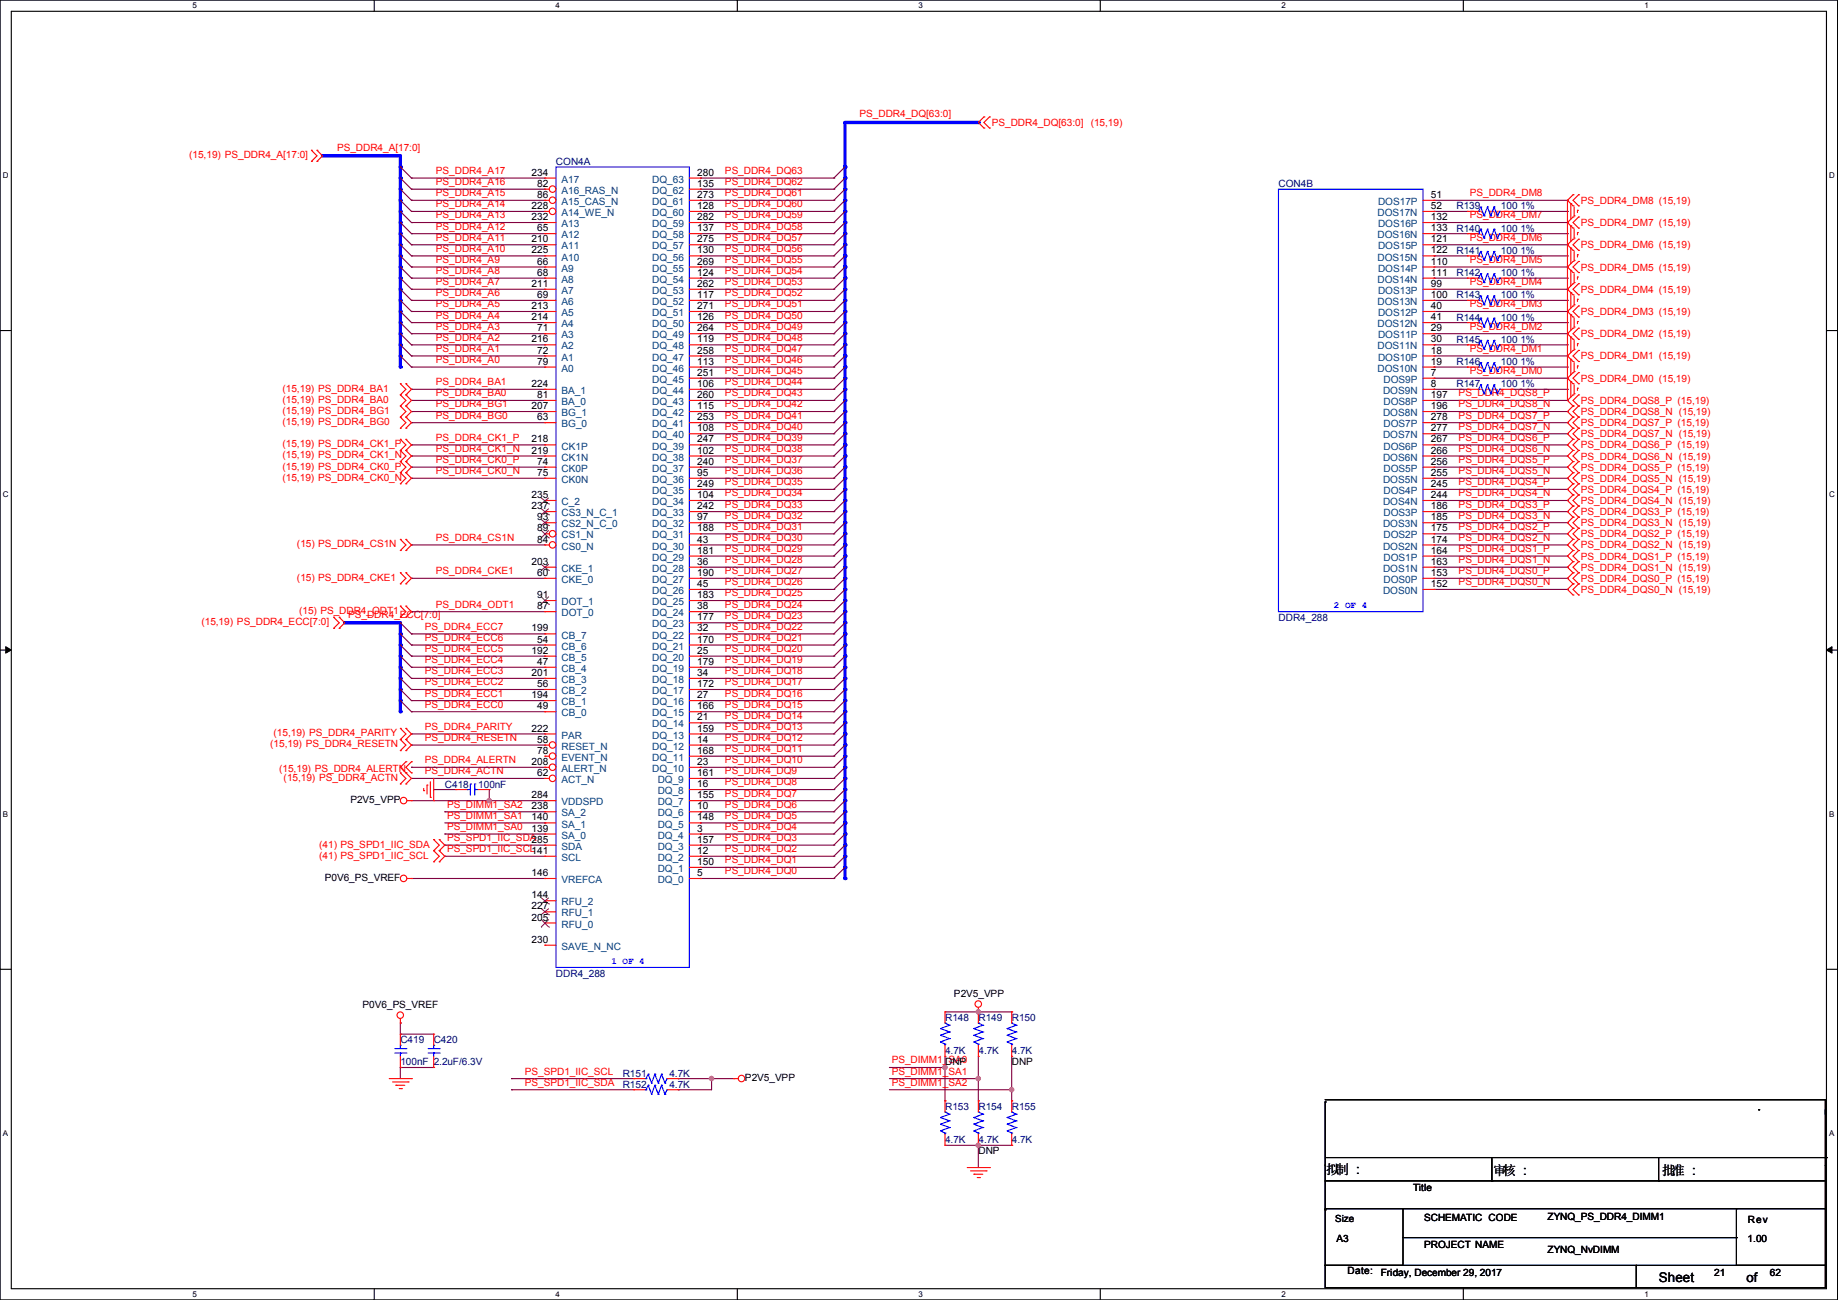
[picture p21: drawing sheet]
<svg xmlns="http://www.w3.org/2000/svg" width="420mm" height="297mm" viewBox="0 0 420 297" stroke-linecap="round" stroke-linejoin="round" font-family="sans-serif">
<defs><g id="words">
<g font-size="3">
<text x="303.1" y="268.2">拟制 :::</text>
<text x="303.1" y="268.2">拟制</text>
<text x="341.2" y="268.5">审核 :::</text>
<text x="341.2" y="268.5">审核</text>
<text x="379.8" y="268.5">批准 :::</text>
<text x="379.8" y="268.5">批准</text>
<text x="379" y="292.9">Sheet</text>
<text x="399.1" y="292.8">of</text>
</g>
<g font-size="2.3" fill="#f00">
<text x="196.4" y="26.8">PS_DDR4_DQ[63:0]</text>
<text x="226.6" y="28.8">PS_DDR4_DQ[63:0]</text>
<text x="249.2" y="28.8">(15,19)</text>
<text x="77" y="34.4">PS_DDR4_A[17:0]</text>
<text x="43.2" y="36.2">(15,19) PS_DDR4_A[17:0]</text>
<text x="99.6" y="39.8">PS_DDR4_A17</text>
<text x="165.7" y="39.8">PS_DDR4_DQ63</text>
<text x="99.6" y="47.4">PS_DDR4_A14</text>
<text x="99.6" y="44.8">PS_DDR4_A15</text>
<text x="99.6" y="42.3">PS_DDR4_A16</text>
<text x="165.7" y="47.4">PS_DDR4_DQ60</text>
<text x="165.7" y="44.8">PS_DDR4_DQ61</text>
<text x="165.7" y="42.3">PS_DDR4_DQ62</text>
<text x="335.9" y="44.8">PS_DDR4_DM8</text>
<text x="361.3" y="46.6">PS_DDR4_DM8 (15,19)</text>
<text x="99.6" y="52.5">PS_DDR4_A12</text>
<text x="99.6" y="49.9">PS_DDR4_A13</text>
<text x="165.7" y="52.5">PS_DDR4_DQ58</text>
<text x="165.7" y="49.9">PS_DDR4_DQ59</text>
<text x="335.9" y="49.9">PS_DDR4_DM7</text>
<text x="361.3" y="51.6">PS_DDR4_DM7 (15,19)</text>
<text x="99.6" y="57.5">PS_DDR4_A10</text>
<text x="99.6" y="55">PS_DDR4_A11</text>
<text x="165.7" y="57.5">PS_DDR4_DQ56</text>
<text x="165.7" y="55">PS_DDR4_DQ57</text>
<text x="335.9" y="55">PS_DDR4_DM6</text>
<text x="361.3" y="56.7">PS_DDR4_DM6 (15,19)</text>
<text x="99.6" y="65.2">PS_DDR4_A7</text>
<text x="99.6" y="62.6">PS_DDR4_A8</text>
<text x="99.6" y="60.1">PS_DDR4_A9</text>
<text x="165.7" y="65.2">PS_DDR4_DQ53</text>
<text x="165.7" y="62.6">PS_DDR4_DQ54</text>
<text x="165.7" y="60.1">PS_DDR4_DQ55</text>
<text x="335.9" y="65.2">PS_DDR4_DM4</text>
<text x="335.9" y="60.1">PS_DDR4_DM5</text>
<text x="361.3" y="61.8">PS_DDR4_DM5 (15,19)</text>
<text x="99.6" y="70.2">PS_DDR4_A5</text>
<text x="99.6" y="67.7">PS_DDR4_A6</text>
<text x="165.7" y="70.2">PS_DDR4_DQ51</text>
<text x="165.7" y="67.7">PS_DDR4_DQ52</text>
<text x="335.9" y="70.2">PS_DDR4_DM3</text>
<text x="361.3" y="72">PS_DDR4_DM3 (15,19)</text>
<text x="361.3" y="66.9">PS_DDR4_DM4 (15,19)</text>
<text x="99.6" y="77.9">PS_DDR4_A2</text>
<text x="99.6" y="75.3">PS_DDR4_A3</text>
<text x="99.6" y="72.8">PS_DDR4_A4</text>
<text x="165.7" y="77.9">PS_DDR4_DQ48</text>
<text x="165.7" y="75.3">PS_DDR4_DQ49</text>
<text x="165.7" y="72.8">PS_DDR4_DQ50</text>
<text x="335.9" y="75.3">PS_DDR4_DM2</text>
<text x="361.3" y="77">PS_DDR4_DM2 (15,19)</text>
<text x="99.6" y="82.9">PS_DDR4_A0</text>
<text x="99.6" y="80.4">PS_DDR4_A1</text>
<text x="165.7" y="82.9">PS_DDR4_DQ46</text>
<text x="165.7" y="80.4">PS_DDR4_DQ47</text>
<text x="335.9" y="80.4">PS_DDR4_DM1</text>
<text x="361.3" y="82.1">PS_DDR4_DM1 (15,19)</text>
<text x="64.6" y="89.5">(15,19) PS_DDR4_BA1</text>
<text x="99.6" y="88">PS_DDR4_BA1</text>
<text x="165.7" y="88">PS_DDR4_DQ44</text>
<text x="165.7" y="85.5">PS_DDR4_DQ45</text>
<text x="335.9" y="85.5">PS_DDR4_DM0</text>
<text x="361.3" y="87.2">PS_DDR4_DM0 (15,19)</text>
<text x="64.6" y="92">(15,19) PS_DDR4_BA0</text>
<text x="64.6" y="94.6">(15,19) PS_DDR4_BG1</text>
<text x="99.6" y="95.6">PS_DDR4_BG0</text>
<text x="99.6" y="93.1">PS_DDR4_BG1</text>
<text x="99.6" y="90.6">PS_DDR4_BA0</text>
<text x="165.7" y="95.6">PS_DDR4_DQ41</text>
<text x="165.7" y="93.1">PS_DDR4_DQ42</text>
<text x="165.7" y="90.6">PS_DDR4_DQ43</text>
<text x="333.3" y="95.6">PS_DDR4_DQS7_P</text>
<text x="333.3" y="90.6">PS_DDR4_DQS8_P</text>
<text x="333.3" y="93.1">PS_DDR4_DQS8_N</text>
<text x="361.3" y="92.3">PS_DDR4_DQS8_P (15,19)</text>
<text x="361.3" y="94.8">PS_DDR4_DQS8_N (15,19)</text>
<text x="64.6" y="97.1">(15,19) PS_DDR4_BG0</text>
<text x="99.6" y="100.7">PS_DDR4_CK1_P</text>
<text x="165.7" y="100.7">PS_DDR4_DQ39</text>
<text x="165.7" y="98.2">PS_DDR4_DQ40</text>
<text x="333.3" y="100.7">PS_DDR4_DQS6_P</text>
<text x="333.3" y="98.2">PS_DDR4_DQS7_N</text>
<text x="361.3" y="97.4">PS_DDR4_DQS7_P (15,19)</text>
<text x="361.3" y="99.9">PS_DDR4_DQS7_N (15,19)</text>
<text x="64.6" y="102.2">(15,19) PS_DDR4_CK1_P</text>
<text x="64.6" y="104.7">(15,19) PS_DDR4_CK1_N</text>
<text x="64.6" y="107.3">(15,19) PS_DDR4_CK0_P</text>
<text x="99.6" y="105.8">PS_DDR4_CK0_P</text>
<text x="99.6" y="103.3">PS_DDR4_CK1_N</text>
<text x="165.7" y="105.8">PS_DDR4_DQ37</text>
<text x="165.7" y="103.3">PS_DDR4_DQ38</text>
<text x="333.3" y="105.8">PS_DDR4_DQS5_P</text>
<text x="333.3" y="103.3">PS_DDR4_DQS6_N</text>
<text x="361.3" y="107.5">PS_DDR4_DQS5_P (15,19)</text>
<text x="361.3" y="105">PS_DDR4_DQS6_N (15,19)</text>
<text x="361.3" y="102.4">PS_DDR4_DQS6_P (15,19)</text>
<text x="64.6" y="109.8">(15,19) PS_DDR4_CK0_N</text>
<text x="99.6" y="108.3">PS_DDR4_CK0_N</text>
<text x="165.7" y="113.4">PS_DDR4_DQ34</text>
<text x="165.7" y="110.9">PS_DDR4_DQ35</text>
<text x="165.7" y="108.3">PS_DDR4_DQ36</text>
<text x="333.3" y="113.4">PS_DDR4_DQS4_N</text>
<text x="333.3" y="110.9">PS_DDR4_DQS4_P</text>
<text x="333.3" y="108.3">PS_DDR4_DQS5_N</text>
<text x="361.3" y="110.1">PS_DDR4_DQS5_N (15,19)</text>
<text x="361.3" y="112.6">PS_DDR4_DQS4_P (15,19)</text>
<text x="165.7" y="118.5">PS_DDR4_DQ32</text>
<text x="165.7" y="116">PS_DDR4_DQ33</text>
<text x="333.3" y="118.5">PS_DDR4_DQS3_N</text>
<text x="333.3" y="116">PS_DDR4_DQS3_P</text>
<text x="361.3" y="117.7">PS_DDR4_DQS3_P (15,19)</text>
<text x="361.3" y="115.1">PS_DDR4_DQS4_N (15,19)</text>
<text x="67.9" y="125.1">(15) PS_DDR4_CS1N</text>
<text x="99.6" y="123.6">PS_DDR4_CS1N</text>
<text x="165.7" y="123.6">PS_DDR4_DQ30</text>
<text x="165.7" y="121">PS_DDR4_DQ31</text>
<text x="333.3" y="123.6">PS_DDR4_DQS2_N</text>
<text x="333.3" y="121">PS_DDR4_DQS2_P</text>
<text x="361.3" y="125.3">PS_DDR4_DQS2_N (15,19)</text>
<text x="361.3" y="122.8">PS_DDR4_DQS2_P (15,19)</text>
<text x="361.3" y="120.2">PS_DDR4_DQS3_N (15,19)</text>
<text x="99.6" y="131.2">PS_DDR4_CKE1</text>
<text x="165.7" y="131.2">PS_DDR4_DQ27</text>
<text x="165.7" y="128.7">PS_DDR4_DQ28</text>
<text x="165.7" y="126.1">PS_DDR4_DQ29</text>
<text x="333.3" y="131.2">PS_DDR4_DQS0_P</text>
<text x="333.3" y="128.7">PS_DDR4_DQS1_N</text>
<text x="333.3" y="126.1">PS_DDR4_DQS1_P</text>
<text x="361.3" y="130.4">PS_DDR4_DQS1_N (15,19)</text>
<text x="361.3" y="127.8">PS_DDR4_DQS1_P (15,19)</text>
<text x="67.9" y="132.7">(15) PS_DDR4_CKE1</text>
<text x="165.7" y="136.3">PS_DDR4_DQ25</text>
<text x="165.7" y="133.7">PS_DDR4_DQ26</text>
<text x="333.3" y="133.7">PS_DDR4_DQS0_N</text>
<text x="361.3" y="132.9">PS_DDR4_DQS0_P (15,19)</text>
<text x="361.3" y="135.5">PS_DDR4_DQS0_N (15,19)</text>
<text x="46" y="142.8">(15,19) PS_DDR4_ECC[7:0]</text>
<text x="68.4" y="140.3">(15) PS_DDR4_ODT1</text>
<text x="79.5" y="141.1">PS_DDR4_ECC[7:0]</text>
<text x="97.1" y="143.9">PS_DDR4_ECC7</text>
<text x="99.6" y="138.8">PS_DDR4_ODT1</text>
<text x="165.7" y="143.9">PS_DDR4_DQ22</text>
<text x="165.7" y="141.4">PS_DDR4_DQ23</text>
<text x="165.7" y="138.8">PS_DDR4_DQ24</text>
<text x="97.1" y="149">PS_DDR4_ECC5</text>
<text x="97.1" y="146.4">PS_DDR4_ECC6</text>
<text x="165.7" y="149">PS_DDR4_DQ20</text>
<text x="165.7" y="146.4">PS_DDR4_DQ21</text>
<text x="97.1" y="154.1">PS_DDR4_ECC3</text>
<text x="97.1" y="151.5">PS_DDR4_ECC4</text>
<text x="165.7" y="154.1">PS_DDR4_DQ18</text>
<text x="165.7" y="151.5">PS_DDR4_DQ19</text>
<text x="97.1" y="161.7">PS_DDR4_ECC0</text>
<text x="97.1" y="159.1">PS_DDR4_ECC1</text>
<text x="97.1" y="156.6">PS_DDR4_ECC2</text>
<text x="165.7" y="161.7">PS_DDR4_DQ15</text>
<text x="165.7" y="159.1">PS_DDR4_DQ16</text>
<text x="165.7" y="156.6">PS_DDR4_DQ17</text>
<text x="97.1" y="166.8">PS_DDR4_PARITY</text>
<text x="165.7" y="166.8">PS_DDR4_DQ13</text>
<text x="165.7" y="164.2">PS_DDR4_DQ14</text>
<text x="61.8" y="170.8">(15,19) PS_DDR4_RESETN</text>
<text x="62.5" y="168.2">(15,19) PS_DDR4_PARITY</text>
<text x="97.1" y="169.3">PS_DDR4_RESETN</text>
<text x="165.7" y="171.8">PS_DDR4_DQ11</text>
<text x="165.7" y="169.3">PS_DDR4_DQ12</text>
<text x="63.8" y="176.4">(15,19) PS_DDR4_ALERTN</text>
<text x="64.8" y="178.4">(15,19) PS_DDR4_ACTN</text>
<text x="97.1" y="176.9">PS_DDR4_ACTN</text>
<text x="97.1" y="174.4">PS_DDR4_ALERTN</text>
<text x="165.7" y="179.5">PS_DDR4_DQ8</text>
<text x="165.7" y="176.9">PS_DDR4_DQ9</text>
<text x="165.7" y="174.4">PS_DDR4_DQ10</text>
<text x="102.2" y="184.5">PS_DIMM1_SA2</text>
<text x="165.7" y="184.5">PS_DDR4_DQ6</text>
<text x="165.7" y="182">PS_DDR4_DQ7</text>
<text x="102.2" y="187.1">PS_DIMM1_SA1</text>
<text x="102.2" y="189.6">PS_DIMM1_SA0</text>
<text x="165.7" y="189.6">PS_DDR4_DQ4</text>
<text x="165.7" y="187.1">PS_DDR4_DQ5</text>
<text x="72.9" y="196.2">(41) PS_SPD1_IIC_SCL</text>
<text x="72.9" y="193.6">(41) PS_SPD1_IIC_SDA</text>
<text x="102.2" y="192.2">PS_SPD1_IIC_SDA</text>
<text x="102.2" y="194.7">PS_SPD1_IIC_SCL141</text>
<text x="165.7" y="197.2">PS_DDR4_DQ1</text>
<text x="165.7" y="194.7">PS_DDR4_DQ2</text>
<text x="165.7" y="192.2">PS_DDR4_DQ3</text>
<text x="165.7" y="199.8">PS_DDR4_DQ0</text>
<text x="119.9" y="245.5">PS_SPD1_IIC_SCL</text>
<text x="203.8" y="243">PS_DIMM1_SA0</text>
<text x="203.8" y="245.5">PS_DIMM1_SA1</text>
<text x="119.9" y="248">PS_SPD1_IIC_SDA</text>
<text x="203.8" y="248">PS_DIMM1_SA2</text>
</g>
<g font-size="2.3">
<text x="121.5" y="40.1">234</text>
<text x="159.3" y="40.1">280</text>
<text x="121.5" y="47.8">228</text>
<text x="122.7" y="42.7">82</text>
<text x="122.7" y="45.2">86</text>
<text x="159.3" y="47.8">128</text>
<text x="159.3" y="45.2">273</text>
<text x="159.3" y="42.7">135</text>
<text x="327" y="45.2">51</text>
<text x="327" y="47.8">52</text>
<text x="121.5" y="50.3">232</text>
<text x="122.7" y="52.8">65</text>
<text x="159.3" y="52.8">137</text>
<text x="159.3" y="50.3">282</text>
<text x="327" y="50.3">132</text>
<text x="327" y="52.8">133</text>
<text x="121.5" y="57.9">225</text>
<text x="121.5" y="55.4">210</text>
<text x="159.3" y="57.9">130</text>
<text x="159.3" y="55.4">275</text>
<text x="327" y="55.4">121</text>
<text x="327" y="57.9">122</text>
<text x="121.5" y="65.5">211</text>
<text x="122.7" y="63">68</text>
<text x="122.7" y="60.5">66</text>
<text x="159.3" y="65.5">262</text>
<text x="159.3" y="63">124</text>
<text x="159.3" y="60.5">269</text>
<text x="327" y="60.5">110</text>
<text x="327" y="63">111</text>
<text x="327" y="65.5">99</text>
<text x="121.5" y="70.6">213</text>
<text x="122.7" y="68.1">69</text>
<text x="159.3" y="70.6">271</text>
<text x="159.3" y="68.1">117</text>
<text x="327" y="68.1">100</text>
<text x="327" y="70.6">40</text>
<text x="121.5" y="73.2">214</text>
<text x="122.7" y="75.7">71</text>
<text x="159.3" y="75.7">264</text>
<text x="159.3" y="73.2">126</text>
<text x="327" y="73.2">41</text>
<text x="327" y="75.7">29</text>
<text x="121.5" y="78.2">216</text>
<text x="122.7" y="83.3">79</text>
<text x="122.7" y="80.8">72</text>
<text x="159.3" y="83.3">113</text>
<text x="159.3" y="80.8">258</text>
<text x="159.3" y="78.2">119</text>
<text x="327" y="78.2">30</text>
<text x="327" y="80.8">18</text>
<text x="327" y="83.3">19</text>
<text x="121.5" y="88.4">224</text>
<text x="159.3" y="88.4">106</text>
<text x="159.3" y="85.9">251</text>
<text x="327" y="85.9">7</text>
<text x="327" y="88.4">8</text>
<text x="121.5" y="93.5">207</text>
<text x="122.7" y="90.9">81</text>
<text x="159.3" y="93.5">115</text>
<text x="159.3" y="90.9">260</text>
<text x="327" y="90.9">197</text>
<text x="327" y="93.5">196</text>
<text x="121.5" y="101.1">218</text>
<text x="122.7" y="96">63</text>
<text x="159.3" y="101.1">247</text>
<text x="159.3" y="98.6">108</text>
<text x="159.3" y="96">253</text>
<text x="327" y="96">278</text>
<text x="327" y="98.6">277</text>
<text x="327" y="101.1">267</text>
<text x="121.5" y="103.6">219</text>
<text x="122.7" y="106.2">74</text>
<text x="159.3" y="106.2">240</text>
<text x="159.3" y="103.6">102</text>
<text x="327" y="103.6">266</text>
<text x="327" y="106.2">256</text>
<text x="121.5" y="113.8">235</text>
<text x="122.7" y="108.7">75</text>
<text x="159.3" y="113.8">104</text>
<text x="159.3" y="111.3">249</text>
<text x="159.3" y="108.7">95</text>
<text x="327" y="108.7">255</text>
<text x="327" y="113.8">244</text>
<text x="327" y="111.3">245</text>
<text x="121.5" y="116.3">237</text>
<text x="122.7" y="118.9">93</text>
<text x="159.3" y="118.9">97</text>
<text x="159.3" y="116.3">242</text>
<text x="327" y="118.9">185</text>
<text x="327" y="116.3">186</text>
<text x="122.7" y="121.4">89</text>
<text x="122.7" y="124">84</text>
<text x="159.3" y="124">43</text>
<text x="159.3" y="121.4">188</text>
<text x="327" y="124">174</text>
<text x="327" y="121.4">175</text>
<text x="121.5" y="129">203</text>
<text x="122.7" y="131.6">60</text>
<text x="159.3" y="131.6">190</text>
<text x="159.3" y="129">36</text>
<text x="159.3" y="126.5">181</text>
<text x="327" y="129">163</text>
<text x="327" y="126.5">164</text>
<text x="327" y="131.6">153</text>
<text x="122.7" y="136.7">91</text>
<text x="159.3" y="136.7">183</text>
<text x="159.3" y="134.1">45</text>
<text x="327" y="134.1">152</text>
<text x="122.7" y="139.2">87</text>
<text x="159.3" y="141.7">177</text>
<text x="159.3" y="139.2">38</text>
<text x="121.5" y="149.4">192</text>
<text x="121.5" y="144.3">199</text>
<text x="122.7" y="146.8">54</text>
<text x="159.3" y="149.4">25</text>
<text x="159.3" y="146.8">170</text>
<text x="159.3" y="144.3">32</text>
<text x="121.5" y="154.4">201</text>
<text x="122.7" y="151.9">47</text>
<text x="159.3" y="154.4">34</text>
<text x="159.3" y="151.9">179</text>
<text x="121.5" y="159.5">194</text>
<text x="122.7" y="157">56</text>
<text x="159.3" y="159.5">27</text>
<text x="159.3" y="157">172</text>
<text x="121.5" y="167.1">222</text>
<text x="122.7" y="162.1">49</text>
<text x="159.3" y="167.1">159</text>
<text x="159.3" y="164.6">21</text>
<text x="159.3" y="162.1">166</text>
<text x="122.7" y="169.7">58</text>
<text x="122.7" y="172.2">78</text>
<text x="159.3" y="172.2">168</text>
<text x="159.3" y="169.7">14</text>
<text x="121.5" y="174.8">208</text>
<text x="122.7" y="177.3">62</text>
<text x="159.3" y="179.8">16</text>
<text x="159.3" y="177.3">161</text>
<text x="159.3" y="174.8">23</text>
<text x="80.1" y="183.5">P2V5_VPP</text>
<text x="121.5" y="182.4">284</text>
<text x="121.5" y="184.9">238</text>
<text x="159.3" y="184.9">10</text>
<text x="159.3" y="182.4">155</text>
<text x="121.5" y="187.5">140</text>
<text x="121.5" y="190">139</text>
<text x="159.3" y="190">3</text>
<text x="159.3" y="187.5">148</text>
<text x="121.5" y="192.5">285</text>
<text x="159.3" y="197.6">150</text>
<text x="159.3" y="195.1">12</text>
<text x="159.3" y="192.5">157</text>
<text x="74.2" y="201.3">P0V6_PS_VREF</text>
<text x="121.5" y="200.2">146</text>
<text x="159.3" y="200.2">5</text>
<text x="121.5" y="205.2">144</text>
<text x="121.5" y="207.8">227</text>
<text x="121.5" y="210.3">205</text>
<text x="121.5" y="215.4">230</text>
<text x="218" y="227.7">P2V5_VPP</text>
<text x="82.9" y="230.2">P0V6_PS_VREF</text>
<text x="216" y="243.4">DNP</text>
<text x="231.2" y="243.4">DNP</text>
<text x="170.2" y="247">P2V5_VPP</text>
<text x="223.6" y="263.7">DNP</text>
<text x="322.9" y="272.1">Title</text>
<text x="325.4" y="279">SCHEMATIC CODE</text>
<text x="353.6" y="278.7">ZYNQ_PS_DDR4_DIMM1</text>
<text x="399.4" y="279.5">Rev</text>
<text x="305.4" y="283.8">A3</text>
<text x="325.4" y="285.1">PROJECT NAME</text>
<text x="353.6" y="286.3">ZYNQ_NvDIMM</text>
<text x="399.4" y="283.8">1.00</text>
<text x="307.9" y="291.2">Date:</text>
<text x="315.5" y="291.4">Friday, December 29, 2017</text>
<text x="391.7" y="291.4">21</text>
<text x="404.4" y="291.4">62</text>
</g>
<g font-size="2.3" fill="#000080">
<text x="127" y="37.7">CON4A</text>
<text x="292.2" y="42.8">CON4B</text>
<text x="332.8" y="47.8">R139</text>
<text x="343" y="47.8">100 1%</text>
<text x="332.8" y="52.9">R140</text>
<text x="343" y="52.9">100 1%</text>
<text x="332.8" y="58">R141</text>
<text x="343" y="58">100 1%</text>
<text x="332.8" y="63.1">R142</text>
<text x="343" y="63.1">100 1%</text>
<text x="332.8" y="68.2">R143</text>
<text x="343" y="68.2">100 1%</text>
<text x="332.8" y="73.2">R144</text>
<text x="343" y="73.2">100 1%</text>
<text x="332.8" y="83.4">R146</text>
<text x="332.8" y="78.3">R145</text>
<text x="343" y="83.4">100 1%</text>
<text x="343" y="78.3">100 1%</text>
<text x="332.8" y="88.5">R147</text>
<text x="343" y="88.5">100 1%</text>
<text x="292.2" y="141.8">DDR4_288</text>
<text x="101.6" y="179.9">C418</text>
<text x="109.3" y="179.9">100nF</text>
<text x="127" y="223.1">DDR4_288</text>
<text x="216" y="233.3">R148</text>
<text x="223.6" y="233.3">R149</text>
<text x="231.2" y="233.3">R150</text>
<text x="91.5" y="238.3">C419</text>
<text x="99.1" y="238.3">C420</text>
<text x="91.5" y="243.4">100nF</text>
<text x="99.1" y="243.4">2.2uF/6.3V</text>
<text x="142.3" y="246">R151</text>
<text x="153" y="246">4.7K</text>
<text x="216" y="240.9">4.7K</text>
<text x="223.6" y="240.9">4.7K</text>
<text x="231.2" y="240.9">4.7K</text>
<text x="142.3" y="248.5">R152</text>
<text x="153" y="248.5">4.7K</text>
<text x="216" y="253.6">R153</text>
<text x="223.6" y="253.6">R154</text>
<text x="231.2" y="253.6">R155</text>
<text x="216" y="261.2">4.7K</text>
<text x="223.6" y="261.2">4.7K</text>
<text x="231.2" y="261.2">4.7K</text>
</g>
<g font-size="2.3" fill="#004080">
<text x="128.3" y="41.7">A17</text>
<text x="149" y="41.7">DQ_63</text>
<text x="128.3" y="44.3">A16_RAS_N</text>
<text x="128.3" y="46.8">A15_CAS_N</text>
<text x="149" y="46.8">DQ_61</text>
<text x="149" y="44.3">DQ_62</text>
<text x="314.9" y="46.8">DOS17P</text>
<text x="128.3" y="49.4">A14_WE_N</text>
<text x="128.3" y="51.9">A13</text>
<text x="149" y="51.9">DQ_59</text>
<text x="149" y="49.4">DQ_60</text>
<text x="314.8" y="49.4">DOS17N</text>
<text x="314.9" y="51.9">DOS16P</text>
<text x="128.3" y="59.5">A10</text>
<text x="128.3" y="57">A11</text>
<text x="128.3" y="54.4">A12</text>
<text x="149" y="59.5">DQ_56</text>
<text x="149" y="57">DQ_57</text>
<text x="149" y="54.4">DQ_58</text>
<text x="314.8" y="54.4">DOS16N</text>
<text x="314.8" y="59.5">DOS15N</text>
<text x="314.9" y="57">DOS15P</text>
<text x="128.3" y="64.6">A8</text>
<text x="128.3" y="62.1">A9</text>
<text x="149" y="64.6">DQ_54</text>
<text x="149" y="62.1">DQ_55</text>
<text x="314.8" y="64.6">DOS14N</text>
<text x="314.9" y="62.1">DOS14P</text>
<text x="128.3" y="69.7">A6</text>
<text x="128.3" y="67.1">A7</text>
<text x="149" y="69.7">DQ_52</text>
<text x="149" y="67.1">DQ_53</text>
<text x="314.8" y="69.7">DOS13N</text>
<text x="314.9" y="67.1">DOS13P</text>
<text x="128.3" y="77.3">A3</text>
<text x="128.3" y="74.8">A4</text>
<text x="128.3" y="72.2">A5</text>
<text x="149" y="77.3">DQ_49</text>
<text x="149" y="74.8">DQ_50</text>
<text x="149" y="72.2">DQ_51</text>
<text x="314.8" y="74.8">DOS12N</text>
<text x="314.9" y="72.2">DOS12P</text>
<text x="314.9" y="77.3">DOS11P</text>
<text x="128.3" y="82.4">A1</text>
<text x="128.3" y="79.8">A2</text>
<text x="149" y="82.4">DQ_47</text>
<text x="149" y="79.8">DQ_48</text>
<text x="314.8" y="79.8">DOS11N</text>
<text x="314.9" y="82.4">DOS10P</text>
<text x="128.3" y="84.9">A0</text>
<text x="149" y="87.5">DQ_45</text>
<text x="149" y="84.9">DQ_46</text>
<text x="314.8" y="84.9">DOS10N</text>
<text x="316.2" y="87.5">DOS9P</text>
<text x="128.3" y="90">BA_1</text>
<text x="128.3" y="92.5">BA_0</text>
<text x="128.3" y="95.1">BG_1</text>
<text x="149" y="95.1">DQ_42</text>
<text x="149" y="92.5">DQ_43</text>
<text x="149" y="90">DQ_44</text>
<text x="316" y="90">DOS9N</text>
<text x="316" y="95.1">DOS8N</text>
<text x="316.2" y="92.5">DOS8P</text>
<text x="128.3" y="97.6">BG_0</text>
<text x="149" y="100.2">DQ_40</text>
<text x="149" y="97.6">DQ_41</text>
<text x="316" y="100.2">DOS7N</text>
<text x="316.2" y="97.6">DOS7P</text>
<text x="128.3" y="102.7">CK1P</text>
<text x="128.3" y="105.2">CK1N</text>
<text x="128.3" y="107.8">CK0P</text>
<text x="149" y="107.8">DQ_37</text>
<text x="149" y="105.2">DQ_38</text>
<text x="149" y="102.7">DQ_39</text>
<text x="316" y="105.2">DOS6N</text>
<text x="316.2" y="102.7">DOS6P</text>
<text x="316.2" y="107.8">DOS5P</text>
<text x="128.3" y="110.3">CK0N</text>
<text x="149" y="112.9">DQ_35</text>
<text x="149" y="110.3">DQ_36</text>
<text x="316" y="110.3">DOS5N</text>
<text x="316.2" y="112.9">DOS4P</text>
<text x="128.3" y="115.4">C_2</text>
<text x="128.3" y="117.9">CS3_N_C_1</text>
<text x="149" y="117.9">DQ_33</text>
<text x="149" y="115.4">DQ_34</text>
<text x="316" y="115.4">DOS4N</text>
<text x="316.2" y="117.9">DOS3P</text>
<text x="128.3" y="120.5">CS2_N_C_0</text>
<text x="128.3" y="123">CS1_N</text>
<text x="128.3" y="125.6">CS0_N</text>
<text x="149" y="125.6">DQ_30</text>
<text x="149" y="123">DQ_31</text>
<text x="149" y="120.5">DQ_32</text>
<text x="316" y="120.5">DOS3N</text>
<text x="316" y="125.6">DOS2N</text>
<text x="316.2" y="123">DOS2P</text>
<text x="128.3" y="130.6">CKE_1</text>
<text x="149" y="130.6">DQ_28</text>
<text x="149" y="128.1">DQ_29</text>
<text x="316" y="130.6">DOS1N</text>
<text x="316.2" y="128.1">DOS1P</text>
<text x="128.3" y="133.2">CKE_0</text>
<text x="149" y="135.7">DQ_26</text>
<text x="149" y="133.2">DQ_27</text>
<text x="316" y="135.7">DOS0N</text>
<text x="316.2" y="133.2">DOS0P</text>
<text x="128.3" y="138.3">DOT_1</text>
<text x="128.3" y="140.8">DOT_0</text>
<text x="149" y="143.3">DQ_23</text>
<text x="149" y="140.8">DQ_24</text>
<text x="149" y="138.3">DQ_25</text>
<text x="128.3" y="148.4">CB_6</text>
<text x="128.3" y="145.9">CB_7</text>
<text x="149" y="148.4">DQ_21</text>
<text x="149" y="145.9">DQ_22</text>
<text x="128.3" y="153.5">CB_4</text>
<text x="128.3" y="151">CB_5</text>
<text x="149" y="153.5">DQ_19</text>
<text x="149" y="151">DQ_20</text>
<text x="128.3" y="161.1">CB_1</text>
<text x="128.3" y="158.6">CB_2</text>
<text x="128.3" y="156">CB_3</text>
<text x="149" y="161.1">DQ_16</text>
<text x="149" y="158.6">DQ_17</text>
<text x="149" y="156">DQ_18</text>
<text x="128.3" y="163.7">CB_0</text>
<text x="149" y="166.2">DQ_14</text>
<text x="149" y="163.7">DQ_15</text>
<text x="128.3" y="168.7">PAR</text>
<text x="128.3" y="171.3">RESET_N</text>
<text x="128.3" y="173.8">EVENT_N</text>
<text x="149" y="173.8">DQ_11</text>
<text x="149" y="171.3">DQ_12</text>
<text x="149" y="168.7">DQ_13</text>
<text x="128.3" y="176.4">ALERT_N</text>
<text x="128.3" y="178.9">ACT_N</text>
<text x="149" y="176.4">DQ_10</text>
<text x="150.3" y="178.9">DQ_9</text>
<text x="128.3" y="184">VDDSPD</text>
<text x="150.3" y="184">DQ_7</text>
<text x="150.3" y="181.4">DQ_8</text>
<text x="128.3" y="186.5">SA_2</text>
<text x="128.3" y="189.1">SA_1</text>
<text x="128.3" y="191.6">SA_0</text>
<text x="150.3" y="191.6">DQ_4</text>
<text x="150.3" y="189.1">DQ_5</text>
<text x="150.3" y="186.5">DQ_6</text>
<text x="128.3" y="194.1">SDA</text>
<text x="128.3" y="196.7">SCL</text>
<text x="150.3" y="196.7">DQ_2</text>
<text x="150.3" y="194.1">DQ_3</text>
<text x="128.3" y="201.8">VREFCA</text>
<text x="150.3" y="201.8">DQ_0</text>
<text x="150.3" y="199.2">DQ_1</text>
<text x="128.3" y="206.8">RFU_2</text>
<text x="128.3" y="209.4">RFU_1</text>
<text x="128.3" y="211.9">RFU_0</text>
<text x="128.3" y="217">SAVE_N_NC</text>
</g>
<text font-size="2.2" x="305.1" y="279.2">Size</text>
<g font-size="2.1" fill="#00f">
<text x="304.8" y="138.9">2 OF 4</text>
<text x="139.7" y="220.2">1 OF 4</text>
</g>
<g font-size="1.8">
<text x="44" y="1.9">5</text>
<text x="127" y="1.9">4</text>
<text x="209.9" y="1.9">3</text>
<text x="292.9" y="1.9">2</text>
<text x="375.8" y="1.9">1</text>
<text x=".7" y="40.6">D</text>
<text x="418" y="40.6">D</text>
<text x=".7" y="113.6">C</text>
<text x="418" y="113.6">C</text>
<text x=".7" y="186.6">B</text>
<text x="418" y="186.6">B</text>
<text x=".7" y="259.5">A</text>
<text x="418" y="259.5">A</text>
<text x="44" y="296.3">5</text>
<text x="127" y="296.3">4</text>
<text x="209.9" y="296.3">3</text>
<text x="292.9" y="296.3">2</text>
<text x="375.8" y="296.3">1</text>
</g>
</g></defs>
<path d="M0 0h419.9v297h-419.9zM2.6 2.6h414.8v291.8h-414.8z" fill="none" stroke="#000" stroke-width=".25"/>
<g fill="#fff">
<path d="M44 .3h1v2h-1z"/>
<path d="M44 294.7h1v2h-1z"/>
</g>
<path d="M85.5 0v2.6M85.5 294.4v2.6" fill="none" stroke="#000" stroke-width=".25"/>
<g fill="#fff">
<path d="M127 .3h.9v2h-.9z"/>
<path d="M127 294.7h.9v2h-.9z"/>
</g>
<path d="M168.5 0v2.6M168.5 294.4v2.6" fill="none" stroke="#000" stroke-width=".25"/>
<g fill="#fff">
<path d="M209.9 .3h1v2h-1z"/>
<path d="M209.9 294.7h1v2h-1z"/>
</g>
<path d="M251.4 0v2.6M251.4 294.4v2.6" fill="none" stroke="#000" stroke-width=".25"/>
<g fill="#fff">
<path d="M292.9 .3h.9v2h-.9z"/>
<path d="M292.9 294.7h.9v2h-.9z"/>
</g>
<path d="M334.4 0v2.6M334.4 294.4v2.6" fill="none" stroke="#000" stroke-width=".25"/>
<g fill="#fff">
<path d="M375.8 .3h1v2h-1z"/>
<path d="M375.8 294.7h1v2h-1z"/>
<path d="M.7 39h1.2v2h-1.2z"/>
<path d="M418 39h1.3v2h-1.3z"/>
<path d="M.7 112h1.2v2h-1.2z"/>
<path d="M418 112h1.3v2h-1.3z"/>
</g>
<path d="M0 75.5h2.6M417.4 75.5h2.5" fill="none" stroke="#000" stroke-width=".25"/>
<g fill="#fff">
<path d="M.7 185h1.2v1.9h-1.2z"/>
<path d="M418 185h1.2v1.9h-1.2z"/>
</g>
<path d="M0 148.5h2.6M417.4 148.5h2.5" fill="none" stroke="#000" stroke-width=".25"/>
<path d="M1.3 147.7l1.3 .8-1.3 .7zM417.4 148.5l1.2-.8v1.5z" fill="#000" stroke="#000" stroke-width=".23"/>
<g fill="#fff">
<path d="M.7 257.9h1.2v2h-1.2z"/>
<path d="M418 257.9h1.2v2h-1.2z"/>
</g>
<path d="M0 221.4h2.6M417.4 221.4h2.5" fill="none" stroke="#000" stroke-width=".25"/>
<g fill="none" stroke="#800040" stroke-width=".25">
<path d="M94 58.5h.1M94 55.9h.1M94 53.4h.1M94 50.8h.1M94 48.3h.1M94 45.8h.1M94 43.2h.1M94 40.7h.1M94 55.9h30.5M94 50.8h30.5M94 45.8h30.5M94 58.5h30.5"/>
<path d="M94 53.4h30.5M94 48.3h30.5M94 43.2h30.5M94 40.7h30.5M160.1 58.5h.1M160.1 55.9h.1M160.1 53.4h.1M160.1 50.8h.1M160.1 48.3h.1M160.1 45.8h.1M160.1 43.2h.1M160.1 40.7h.1"/>
<path d="M160.1 55.9h30.4M160.1 50.8h30.4M160.1 45.8h30.4M160.1 58.5h30.4M160.1 53.4h30.4M160.1 48.3h30.4M160.1 43.2h30.4M160.1 40.7h30.4M327.7 55.9h30.5M327.7 50.8h30.5M327.7 45.8h30.5M358.2 55.9h.1"/>
<path d="M358.2 50.8h.1M358.2 45.8h.1M94 78.8h.1M94 76.2h.1M94 73.7h.1M94 71.2h.1M94 68.6h.1M94 66.1h.1M94 63.5h.1M94 61h.1M94 76.2h30.5M94 71.2h30.5"/>
<path d="M94 66.1h30.5M94 61h30.5M94 78.8h30.5M94 73.7h30.5M94 68.6h30.5M94 63.5h30.5M160.1 78.8h.1M160.1 76.2h.1M160.1 73.7h.1M160.1 71.2h.1M160.1 68.6h.1M160.1 66.1h.1"/>
<path d="M160.1 63.5h.1M160.1 61h.1M160.1 76.2h30.4M160.1 71.2h30.4M160.1 66.1h30.4M160.1 61h30.4M160.1 78.8h30.4M160.1 73.7h30.4M160.1 68.6h30.4M160.1 63.5h30.4M327.7 76.2h30.5M327.7 71.2h30.5"/>
<path d="M327.7 66.1h30.5M327.7 61h30.5M358.2 76.2h.1M358.2 71.2h.1M358.2 66.1h.1M358.2 61h.1M94 83.9h.1M94 81.3h.1M94 96.6h.1M94 94h.1M94 91.5h.1M94 88.9h.1"/>
<path d="M94 81.3h30.5M94 83.9h30.5M94 96.6h30.5M94 94h30.5M94 91.5h30.5M94 88.9h30.5M160.1 99.1h.1M160.1 96.6h.1M160.1 94h.1M160.1 91.5h.1M160.1 88.9h.1M160.1 86.4h.1"/>
<path d="M160.1 83.9h.1M160.1 81.3h.1M160.1 86.4h30.4M160.1 81.3h30.4M160.1 83.9h30.4M160.1 99.1h30.4M160.1 96.6h30.4M160.1 94h30.4M160.1 91.5h30.4M160.1 88.9h30.4M327.7 86.4h30.5M327.7 81.3h30.5"/>
<path d="M327.7 99.1h30.5M327.7 96.6h30.5M327.7 94h30.5M327.7 91.5h30.5M358.2 86.4h.1M358.2 81.3h.1M358.2 99.1h.1M358.2 96.6h.1M358.2 91.5h.1M358.2 94h.1M160.1 119.4h.1M160.1 116.9h.1"/>
<path d="M160.1 114.3h.1M160.1 111.8h.1M160.1 109.3h.1M160.1 106.7h.1M160.1 104.2h.1M160.1 101.6h.1M160.1 119.4h30.4M160.1 116.9h30.4M160.1 114.3h30.4M160.1 111.8h30.4M160.1 109.3h30.4M160.1 106.7h30.4"/>
<path d="M160.1 104.2h30.4M160.1 101.6h30.4M327.7 119.4h30.5M327.7 116.9h30.5M327.7 114.3h30.5M327.7 111.8h30.5M327.7 109.3h30.5M327.7 106.7h30.5M327.7 104.2h30.5M327.7 101.6h30.5M358.2 119.4h.1M358.2 116.9h.1"/>
<path d="M358.2 114.3h.1M358.2 111.8h.1M358.2 109.3h.1M358.2 106.7h.1M358.2 104.2h.1M358.2 101.6h.1M160.1 139.7h.1M160.1 137.2h.1M160.1 134.7h.1M160.1 132.1h.1M160.1 129.6h.1M160.1 127h.1"/>
<path d="M160.1 124.5h.1M160.1 122h.1M160.1 139.7h30.4M160.1 137.2h30.4M160.1 134.7h30.4M160.1 132.1h30.4M160.1 129.6h30.4M160.1 127h30.4M160.1 124.5h30.4M160.1 122h30.4M327.7 134.7h30.5M327.7 132.1h30.5"/>
<path d="M327.7 129.6h30.5M327.7 127h30.5M327.7 124.5h30.5M327.7 122h30.5M358.2 134.7h.1M358.2 132.1h.1M358.2 129.6h.1M358.2 127h.1M358.2 124.5h.1M358.2 122h.1M94 157.5h.1M94 155h.1"/>
<path d="M94 152.4h.1M94 149.9h.1M94 147.4h.1M94 144.8h.1M94 157.5h30.5M94 155h30.5M94 152.4h30.5M94 149.9h30.5M94 147.4h30.5M94 144.8h30.5M160.1 157.5h.1M160.1 155h.1"/>
<path d="M160.1 152.4h.1M160.1 149.9h.1M160.1 147.4h.1M160.1 144.8h.1M160.1 142.3h.1M160.1 157.5h30.4M160.1 155h30.4M160.1 152.4h30.4M160.1 149.9h30.4M160.1 147.4h30.4M160.1 144.8h30.4M160.1 142.3h30.4"/>
<path d="M94 167.7h.1M94 170.2h.1M94 162.6h.1M94 160.1h.1M94 177.8h.1M94 175.3h.1M94 177.8h30.5M94 175.3h30.5M94 170.2h30.5M94 167.7h30.5M94 162.6h30.5M94 160.1h30.5"/>
<path d="M160.1 177.8h.1M160.1 175.3h.1M160.1 172.8h.1M160.1 170.2h.1M160.1 167.7h.1M160.1 165.1h.1M160.1 162.6h.1M160.1 160.1h.1M160.1 177.8h30.4M160.1 175.3h30.4M160.1 172.8h30.4M160.1 170.2h30.4"/>
<path d="M160.1 167.7h30.4M160.1 165.1h30.4M160.1 162.6h30.4M160.1 160.1h30.4M160.1 198.2h.1M160.1 195.6h.1M160.1 193.1h.1M160.1 190.5h.1M160.1 188h.1M160.1 185.5h.1M160.1 182.9h.1M160.1 180.4h.1"/>
<path d="M160.1 198.2h30.4M160.1 195.6h30.4M160.1 193.1h30.4M160.1 190.5h30.4M160.1 188h30.4M160.1 185.5h30.4M160.1 182.9h30.4M160.1 180.4h30.4M160.1 200.7h.1M160.1 200.7h30.4"/>
</g>
<path d="M91.5 35.6v2.5" fill="none" stroke="#00f" stroke-width=".76"/>
<circle cx="91.5" cy="38.1" r=".38" fill="#00f"/>
<path d="M73.7 35.6h17.8" fill="none" stroke="#00f" stroke-width=".76"/>
<circle cx="73.7" cy="35.6" r=".38" fill="#00f"/>
<path d="M91.5 38.1v2.6" fill="none" stroke="#00f" stroke-width=".76"/>
<circle cx="91.5" cy="40.7" r=".38" fill="#00f"/>
<path d="M91.5 40.7v2.5" fill="none" stroke="#00f" stroke-width=".76"/>
<circle cx="91.5" cy="43.2" r=".38" fill="#00f"/>
<path d="M91.5 43.2v2.6" fill="none" stroke="#00f" stroke-width=".76"/>
<circle cx="91.5" cy="45.8" r=".38" fill="#00f"/>
<path d="M91.5 45.8v2.5" fill="none" stroke="#00f" stroke-width=".76"/>
<circle cx="91.5" cy="48.3" r=".38" fill="#00f"/>
<path d="M91.5 48.3v2.5" fill="none" stroke="#00f" stroke-width=".76"/>
<circle cx="91.5" cy="50.8" r=".38" fill="#00f"/>
<path d="M91.5 50.8v2.6" fill="none" stroke="#00f" stroke-width=".76"/>
<circle cx="91.5" cy="53.4" r=".38" fill="#00f"/>
<path d="M91.5 53.4v2.5" fill="none" stroke="#00f" stroke-width=".76"/>
<circle cx="91.5" cy="55.9" r=".38" fill="#00f"/>
<path d="M91.5 55.9v2.6" fill="none" stroke="#00f" stroke-width=".76"/>
<circle cx="91.5" cy="58.5" r=".38" fill="#00f"/>
<path d="M91.5 58.5v2.5" fill="none" stroke="#00f" stroke-width=".76"/>
<circle cx="91.5" cy="61" r=".38" fill="#00f"/>
<path d="M91.5 61v2.5" fill="none" stroke="#00f" stroke-width=".76"/>
<circle cx="91.5" cy="63.5" r=".38" fill="#00f"/>
<path d="M91.5 63.5v2.6" fill="none" stroke="#00f" stroke-width=".76"/>
<circle cx="91.5" cy="66.1" r=".38" fill="#00f"/>
<path d="M91.5 66.1v2.5" fill="none" stroke="#00f" stroke-width=".76"/>
<circle cx="91.5" cy="68.6" r=".38" fill="#00f"/>
<path d="M91.5 68.6v2.6" fill="none" stroke="#00f" stroke-width=".76"/>
<circle cx="91.5" cy="71.2" r=".38" fill="#00f"/>
<path d="M91.5 71.2v2.5" fill="none" stroke="#00f" stroke-width=".76"/>
<circle cx="91.5" cy="73.7" r=".38" fill="#00f"/>
<path d="M91.5 73.7v2.5" fill="none" stroke="#00f" stroke-width=".76"/>
<circle cx="91.5" cy="76.2" r=".38" fill="#00f"/>
<path d="M91.5 76.2v2.6" fill="none" stroke="#00f" stroke-width=".76"/>
<circle cx="91.5" cy="78.8" r=".38" fill="#00f"/>
<path d="M91.5 78.8v2.5" fill="none" stroke="#00f" stroke-width=".76"/>
<circle cx="91.5" cy="81.3" r=".38" fill="#00f"/>
<path d="M91.5 81.3v2.6" fill="none" stroke="#00f" stroke-width=".76"/>
<circle cx="91.5" cy="83.9" r=".38" fill="#00f"/>
<path d="M91.5 142.3v2.5" fill="none" stroke="#00f" stroke-width=".76"/>
<circle cx="91.5" cy="144.8" r=".38" fill="#00f"/>
<path d="M78.8 142.3h12.7" fill="none" stroke="#00f" stroke-width=".76"/>
<circle cx="78.8" cy="142.3" r=".38" fill="#00f"/>
<path d="M91.5 144.8v2.6" fill="none" stroke="#00f" stroke-width=".76"/>
<circle cx="91.5" cy="147.4" r=".38" fill="#00f"/>
<path d="M91.5 147.4v2.5" fill="none" stroke="#00f" stroke-width=".76"/>
<circle cx="91.5" cy="149.9" r=".38" fill="#00f"/>
<path d="M91.5 149.9v2.5" fill="none" stroke="#00f" stroke-width=".76"/>
<circle cx="91.5" cy="152.4" r=".38" fill="#00f"/>
<path d="M91.5 152.4v2.6" fill="none" stroke="#00f" stroke-width=".76"/>
<circle cx="91.5" cy="155" r=".38" fill="#00f"/>
<path d="M91.5 155v2.5" fill="none" stroke="#00f" stroke-width=".76"/>
<circle cx="91.5" cy="157.5" r=".38" fill="#00f"/>
<path d="M91.5 157.5v2.6" fill="none" stroke="#00f" stroke-width=".76"/>
<circle cx="91.5" cy="160.1" r=".38" fill="#00f"/>
<path d="M91.5 160.1v2.5" fill="none" stroke="#00f" stroke-width=".76"/>
<circle cx="91.5" cy="162.6" r=".38" fill="#00f"/>
<path d="M193.1 28v10.1" fill="none" stroke="#00f" stroke-width=".76"/>
<circle cx="193.1" cy="38.1" r=".38" fill="#00f"/>
<path d="M193.1 28h30.5" fill="none" stroke="#00f" stroke-width=".76"/>
<circle cx="223.6" cy="28" r=".38" fill="#00f"/>
<path d="M193.1 38.1v2.6" fill="none" stroke="#00f" stroke-width=".76"/>
<circle cx="193.1" cy="40.7" r=".38" fill="#00f"/>
<path d="M193.1 40.7v2.5" fill="none" stroke="#00f" stroke-width=".76"/>
<circle cx="193.1" cy="43.2" r=".38" fill="#00f"/>
<path d="M193.1 48.3v2.5" fill="none" stroke="#00f" stroke-width=".76"/>
<circle cx="193.1" cy="50.8" r=".38" fill="#00f"/>
<path d="M193.1 45.8v2.5" fill="none" stroke="#00f" stroke-width=".76"/>
<circle cx="193.1" cy="48.3" r=".38" fill="#00f"/>
<path d="M193.1 43.2v2.6" fill="none" stroke="#00f" stroke-width=".76"/>
<circle cx="193.1" cy="45.8" r=".38" fill="#00f"/>
<path d="M193.1 55.9v2.6" fill="none" stroke="#00f" stroke-width=".76"/>
<circle cx="193.1" cy="58.5" r=".38" fill="#00f"/>
<path d="M193.1 50.8v2.6" fill="none" stroke="#00f" stroke-width=".76"/>
<circle cx="193.1" cy="53.4" r=".38" fill="#00f"/>
<path d="M193.1 53.4v2.5" fill="none" stroke="#00f" stroke-width=".76"/>
<circle cx="193.1" cy="55.9" r=".38" fill="#00f"/>
<path d="M193.1 66.1v2.5" fill="none" stroke="#00f" stroke-width=".76"/>
<circle cx="193.1" cy="68.6" r=".38" fill="#00f"/>
<path d="M193.1 63.5v2.6" fill="none" stroke="#00f" stroke-width=".76"/>
<circle cx="193.1" cy="66.1" r=".38" fill="#00f"/>
<path d="M193.1 61v2.5" fill="none" stroke="#00f" stroke-width=".76"/>
<circle cx="193.1" cy="63.5" r=".38" fill="#00f"/>
<path d="M193.1 58.5v2.5" fill="none" stroke="#00f" stroke-width=".76"/>
<circle cx="193.1" cy="61" r=".38" fill="#00f"/>
<path d="M193.1 81.3v2.6" fill="none" stroke="#00f" stroke-width=".76"/>
<circle cx="193.1" cy="83.9" r=".38" fill="#00f"/>
<path d="M193.1 78.8v2.5" fill="none" stroke="#00f" stroke-width=".76"/>
<circle cx="193.1" cy="81.3" r=".38" fill="#00f"/>
<path d="M193.1 76.2v2.6" fill="none" stroke="#00f" stroke-width=".76"/>
<circle cx="193.1" cy="78.8" r=".38" fill="#00f"/>
<path d="M193.1 73.7v2.5" fill="none" stroke="#00f" stroke-width=".76"/>
<circle cx="193.1" cy="76.2" r=".38" fill="#00f"/>
<path d="M193.1 71.2v2.5" fill="none" stroke="#00f" stroke-width=".76"/>
<circle cx="193.1" cy="73.7" r=".38" fill="#00f"/>
<path d="M193.1 68.6v2.6" fill="none" stroke="#00f" stroke-width=".76"/>
<circle cx="193.1" cy="71.2" r=".38" fill="#00f"/>
<path d="M193.1 94v2.6" fill="none" stroke="#00f" stroke-width=".76"/>
<circle cx="193.1" cy="96.6" r=".38" fill="#00f"/>
<path d="M193.1 91.5v2.5" fill="none" stroke="#00f" stroke-width=".76"/>
<circle cx="193.1" cy="94" r=".38" fill="#00f"/>
<path d="M193.1 88.9v2.6" fill="none" stroke="#00f" stroke-width=".76"/>
<circle cx="193.1" cy="91.5" r=".38" fill="#00f"/>
<path d="M193.1 86.4v2.5" fill="none" stroke="#00f" stroke-width=".76"/>
<circle cx="193.1" cy="88.9" r=".38" fill="#00f"/>
<path d="M193.1 83.9v2.5" fill="none" stroke="#00f" stroke-width=".76"/>
<circle cx="193.1" cy="86.4" r=".38" fill="#00f"/>
<path d="M193.1 106.7v2.6" fill="none" stroke="#00f" stroke-width=".76"/>
<circle cx="193.1" cy="109.3" r=".38" fill="#00f"/>
<path d="M193.1 104.2v2.5" fill="none" stroke="#00f" stroke-width=".76"/>
<circle cx="193.1" cy="106.7" r=".38" fill="#00f"/>
<path d="M193.1 101.6v2.6" fill="none" stroke="#00f" stroke-width=".76"/>
<circle cx="193.1" cy="104.2" r=".38" fill="#00f"/>
<path d="M193.1 99.1v2.5" fill="none" stroke="#00f" stroke-width=".76"/>
<circle cx="193.1" cy="101.6" r=".38" fill="#00f"/>
<path d="M193.1 96.6v2.5" fill="none" stroke="#00f" stroke-width=".76"/>
<circle cx="193.1" cy="99.1" r=".38" fill="#00f"/>
<path d="M193.1 119.4v2.6" fill="none" stroke="#00f" stroke-width=".76"/>
<circle cx="193.1" cy="122" r=".38" fill="#00f"/>
<path d="M193.1 116.9v2.5" fill="none" stroke="#00f" stroke-width=".76"/>
<circle cx="193.1" cy="119.4" r=".38" fill="#00f"/>
<path d="M193.1 114.3v2.6" fill="none" stroke="#00f" stroke-width=".76"/>
<circle cx="193.1" cy="116.9" r=".38" fill="#00f"/>
<path d="M193.1 111.8v2.5" fill="none" stroke="#00f" stroke-width=".76"/>
<circle cx="193.1" cy="114.3" r=".38" fill="#00f"/>
<path d="M193.1 109.3v2.5" fill="none" stroke="#00f" stroke-width=".76"/>
<circle cx="193.1" cy="111.8" r=".38" fill="#00f"/>
<path d="M193.1 132.1v2.6" fill="none" stroke="#00f" stroke-width=".76"/>
<circle cx="193.1" cy="134.7" r=".38" fill="#00f"/>
<path d="M193.1 129.6v2.5" fill="none" stroke="#00f" stroke-width=".76"/>
<circle cx="193.1" cy="132.1" r=".38" fill="#00f"/>
<path d="M193.1 127v2.6" fill="none" stroke="#00f" stroke-width=".76"/>
<circle cx="193.1" cy="129.6" r=".38" fill="#00f"/>
<path d="M193.1 124.5v2.5" fill="none" stroke="#00f" stroke-width=".76"/>
<circle cx="193.1" cy="127" r=".38" fill="#00f"/>
<path d="M193.1 122v2.5" fill="none" stroke="#00f" stroke-width=".76"/>
<circle cx="193.1" cy="124.5" r=".38" fill="#00f"/>
<path d="M193.1 144.8v2.6" fill="none" stroke="#00f" stroke-width=".76"/>
<circle cx="193.1" cy="147.4" r=".38" fill="#00f"/>
<path d="M193.1 142.3v2.5" fill="none" stroke="#00f" stroke-width=".76"/>
<circle cx="193.1" cy="144.8" r=".38" fill="#00f"/>
<path d="M193.1 139.7v2.6" fill="none" stroke="#00f" stroke-width=".76"/>
<circle cx="193.1" cy="142.3" r=".38" fill="#00f"/>
<path d="M193.1 137.2v2.5" fill="none" stroke="#00f" stroke-width=".76"/>
<circle cx="193.1" cy="139.7" r=".38" fill="#00f"/>
<path d="M193.1 134.7v2.5" fill="none" stroke="#00f" stroke-width=".76"/>
<circle cx="193.1" cy="137.2" r=".38" fill="#00f"/>
<path d="M193.1 157.5v2.6" fill="none" stroke="#00f" stroke-width=".76"/>
<circle cx="193.1" cy="160.1" r=".38" fill="#00f"/>
<path d="M193.1 155v2.5" fill="none" stroke="#00f" stroke-width=".76"/>
<circle cx="193.1" cy="157.5" r=".38" fill="#00f"/>
<path d="M193.1 152.4v2.6" fill="none" stroke="#00f" stroke-width=".76"/>
<circle cx="193.1" cy="155" r=".38" fill="#00f"/>
<path d="M193.1 149.9v2.5" fill="none" stroke="#00f" stroke-width=".76"/>
<circle cx="193.1" cy="152.4" r=".38" fill="#00f"/>
<path d="M193.1 147.4v2.5" fill="none" stroke="#00f" stroke-width=".76"/>
<circle cx="193.1" cy="149.9" r=".38" fill="#00f"/>
<path d="M193.1 167.7v2.5" fill="none" stroke="#00f" stroke-width=".76"/>
<circle cx="193.1" cy="170.2" r=".38" fill="#00f"/>
<path d="M193.1 165.1v2.6" fill="none" stroke="#00f" stroke-width=".76"/>
<circle cx="193.1" cy="167.7" r=".38" fill="#00f"/>
<path d="M193.1 162.6v2.5" fill="none" stroke="#00f" stroke-width=".76"/>
<circle cx="193.1" cy="165.1" r=".38" fill="#00f"/>
<path d="M193.1 160.1v2.5" fill="none" stroke="#00f" stroke-width=".76"/>
<circle cx="193.1" cy="162.6" r=".38" fill="#00f"/>
<path d="M193.1 177.8v2.6" fill="none" stroke="#00f" stroke-width=".76"/>
<circle cx="193.1" cy="180.4" r=".38" fill="#00f"/>
<path d="M193.1 175.3v2.5" fill="none" stroke="#00f" stroke-width=".76"/>
<circle cx="193.1" cy="177.8" r=".38" fill="#00f"/>
<path d="M193.1 172.8v2.5" fill="none" stroke="#00f" stroke-width=".76"/>
<circle cx="193.1" cy="175.3" r=".38" fill="#00f"/>
<path d="M193.1 170.2v2.6" fill="none" stroke="#00f" stroke-width=".76"/>
<circle cx="193.1" cy="172.8" r=".38" fill="#00f"/>
<path d="M193.1 190.5v2.6" fill="none" stroke="#00f" stroke-width=".76"/>
<circle cx="193.1" cy="193.1" r=".38" fill="#00f"/>
<path d="M193.1 188v2.5" fill="none" stroke="#00f" stroke-width=".76"/>
<circle cx="193.1" cy="190.5" r=".38" fill="#00f"/>
<path d="M193.1 185.5v2.5" fill="none" stroke="#00f" stroke-width=".76"/>
<circle cx="193.1" cy="188" r=".38" fill="#00f"/>
<path d="M193.1 182.9v2.6" fill="none" stroke="#00f" stroke-width=".76"/>
<circle cx="193.1" cy="185.5" r=".38" fill="#00f"/>
<path d="M193.1 180.4v2.5" fill="none" stroke="#00f" stroke-width=".76"/>
<circle cx="193.1" cy="182.9" r=".38" fill="#00f"/>
<path d="M193.1 198.2v2.5" fill="none" stroke="#00f" stroke-width=".76"/>
<circle cx="193.1" cy="200.7" r=".38" fill="#00f"/>
<path d="M193.1 195.6v2.6" fill="none" stroke="#00f" stroke-width=".76"/>
<circle cx="193.1" cy="198.2" r=".38" fill="#00f"/>
<path d="M193.1 193.1v2.5" fill="none" stroke="#00f" stroke-width=".76"/>
<circle cx="193.1" cy="195.6" r=".38" fill="#00f"/>
<g fill="none" stroke="#800040" stroke-width=".25">
<path d="M91.5 38.1h.1M91.5 38.1l2.5 2.6M193.1 38.1l-2.6 2.6M91.5 40.7h.1M91.5 43.2h.1M91.5 45.8h.1M91.5 48.3h.1M91.5 50.8h.1M91.5 53.4h.1M91.5 55.9h.1M91.5 58.5h.1M91.5 40.7l2.5 2.5"/>
<path d="M91.5 43.2l2.5 2.6M91.5 45.8l2.5 2.5M91.5 48.3l2.5 2.5M91.5 50.8l2.5 2.6M91.5 53.4l2.5 2.5M91.5 55.9l2.5 2.6M91.5 58.5l2.5 2.5M190.5 40.7h.1M190.5 43.2h.1M190.5 50.8h.1M190.5 48.3h.1M190.5 45.8h.1"/>
<path d="M190.5 58.5h.1M190.5 53.4h.1M190.5 55.9h.1M193.1 40.7l-2.6 2.5M193.1 48.3l-2.6 2.5M193.1 45.8l-2.6 2.5M193.1 43.2l-2.6 2.6M193.1 55.9l-2.6 2.6M193.1 50.8l-2.6 2.6M193.1 53.4l-2.6 2.5M193.1 58.5l-2.6 2.5M327.7 48.3h.1"/>
<path d="M327.7 53.4h.1M327.7 58.5h.1M327.7 48.3h7.6M327.7 53.4h7.6M327.7 58.5h7.6M345.5 48.3h12.7M345.5 53.4h12.7M345.5 58.5h12.7M358.2 48.3h.1M358.2 53.4h.1M358.2 58.5h.1M91.5 61h.1"/>
<path d="M91.5 63.5h.1M91.5 66.1h.1M91.5 68.6h.1M91.5 71.2h.1M91.5 73.7h.1M91.5 76.2h.1M91.5 78.8h.1M91.5 61l2.5 2.5M91.5 63.5l2.5 2.6M91.5 66.1l2.5 2.5M91.5 68.6l2.5 2.6M91.5 71.2l2.5 2.5"/>
<path d="M91.5 73.7l2.5 2.5M91.5 76.2l2.5 2.6M91.5 78.8l2.5 2.5M190.5 68.6h.1M190.5 66.1h.1M190.5 63.5h.1M190.5 61h.1M190.5 78.8h.1M190.5 76.2h.1M190.5 73.7h.1M190.5 71.2h.1M193.1 66.1l-2.6 2.5"/>
<path d="M193.1 63.5l-2.6 2.6M193.1 61l-2.6 2.5M193.1 78.8l-2.6 2.5M193.1 76.2l-2.6 2.6M193.1 73.7l-2.6 2.5M193.1 71.2l-2.6 2.5M193.1 68.6l-2.6 2.6M327.7 63.5h.1M327.7 68.6h.1M327.7 73.7h.1M327.7 78.8h.1M327.7 63.5h7.6"/>
<path d="M327.7 68.6h7.6M327.7 73.7h7.6M327.7 78.8h7.6M345.5 63.5h12.7M345.5 68.6h12.7M345.5 73.7h12.7M345.5 78.8h12.7M358.2 63.5h.1M358.2 68.6h.1M358.2 73.7h.1M358.2 78.8h.1M91.5 81.3h.1"/>
<path d="M91.5 81.3l2.5 2.6M190.5 83.9h.1M190.5 81.3h.1M190.5 96.6h.1M190.5 94h.1M190.5 91.5h.1M190.5 88.9h.1M190.5 86.4h.1M190.5 99.1h.1M193.1 81.3l-2.6 2.6M193.1 94l-2.6 2.6M193.1 91.5l-2.6 2.5"/>
<path d="M193.1 88.9l-2.6 2.6M193.1 86.4l-2.6 2.5M193.1 83.9l-2.6 2.5M193.1 99.1l-2.6 2.5M193.1 96.6l-2.6 2.5M327.7 83.9h.1M327.7 88.9h.1M327.7 83.9h7.6M327.7 88.9h7.6M345.5 83.9h12.7M345.5 88.9h12.7M358.2 83.9h.1"/>
<path d="M358.2 88.9h.1M94 109.3h.1M94 106.7h.1M94 104.2h.1M94 101.6h.1M94 109.3h30.5M94 106.7h30.5M94 104.2h30.5M94 101.6h30.5M190.5 109.3h.1M190.5 106.7h.1M190.5 104.2h.1"/>
<path d="M190.5 101.6h.1M190.5 119.4h.1M190.5 116.9h.1M190.5 114.3h.1M190.5 111.8h.1M193.1 106.7l-2.6 2.6M193.1 104.2l-2.6 2.5M193.1 101.6l-2.6 2.6M193.1 119.4l-2.6 2.6M193.1 116.9l-2.6 2.5M193.1 114.3l-2.6 2.6M193.1 111.8l-2.6 2.5"/>
<path d="M193.1 109.3l-2.6 2.5M94 124.5h.1M94 132.1h.1M94 139.7h.1M94 124.5h30.5M94 132.1h30.5M94 139.7h30.5M190.5 122h.1M190.5 134.7h.1M190.5 132.1h.1M190.5 129.6h.1M190.5 127h.1"/>
<path d="M190.5 124.5h.1M190.5 139.7h.1M190.5 137.2h.1M193.1 132.1l-2.6 2.6M193.1 129.6l-2.6 2.5M193.1 127l-2.6 2.6M193.1 124.5l-2.6 2.5M193.1 122l-2.6 2.5M193.1 139.7l-2.6 2.6M193.1 137.2l-2.6 2.5M193.1 134.7l-2.6 2.5M91.5 142.3h.1"/>
<path d="M91.5 144.8h.1M91.5 147.4h.1M91.5 149.9h.1M91.5 152.4h.1M91.5 155h.1M91.5 157.5h.1M91.5 142.3l2.5 2.5M91.5 144.8l2.5 2.6M91.5 147.4l2.5 2.5M91.5 149.9l2.5 2.5M91.5 152.4l2.5 2.6M91.5 155l2.5 2.5"/>
<path d="M91.5 157.5l2.5 2.6M190.5 147.4h.1M190.5 144.8h.1M190.5 142.3h.1M190.5 157.5h.1M190.5 155h.1M190.5 152.4h.1M190.5 149.9h.1M193.1 144.8l-2.6 2.6M193.1 142.3l-2.6 2.5M193.1 157.5l-2.6 2.6M193.1 155l-2.6 2.5"/>
<path d="M193.1 152.4l-2.6 2.6M193.1 149.9l-2.6 2.5M193.1 147.4l-2.6 2.5M91.5 160.1h.1M91.5 160.1l2.5 2.5M190.5 160.1h.1M190.5 170.2h.1M190.5 167.7h.1M190.5 165.1h.1M190.5 162.6h.1M190.5 177.8h.1M190.5 175.3h.1"/>
<path d="M190.5 172.8h.1M193.1 167.7l-2.6 2.5M193.1 165.1l-2.6 2.6M193.1 162.6l-2.6 2.5M193.1 160.1l-2.6 2.5M193.1 177.8l-2.6 2.6M193.1 175.3l-2.6 2.5M193.1 172.8l-2.6 2.5M193.1 170.2l-2.6 2.6M94 182.9h30.5M99.1 180.4h.1M99.1 180.4h5.1"/>
<path d="M101.6 193.1h.1M101.6 195.6h.1M101.6 185.5h.1M101.6 190.5h.1M101.6 193.1h22.9M101.6 195.6h22.9M101.6 185.5h22.9M101.6 188h22.9M101.6 190.5h22.9M111.8 182.9h.1M111.8 180.4v2.5M124.5 182.9h.1"/>
<path d="M124.5 188h.1M190.5 180.4h.1M190.5 193.1h.1M190.5 190.5h.1M190.5 188h.1M190.5 185.5h.1M190.5 182.9h.1M190.5 198.2h.1M190.5 195.6h.1M193.1 190.5l-2.6 2.6M193.1 188l-2.6 2.5M193.1 185.5l-2.6 2.5"/>
<path d="M193.1 182.9l-2.6 2.6M193.1 180.4l-2.6 2.5M193.1 198.2l-2.6 2.5M193.1 195.6l-2.6 2.6M193.1 193.1l-2.6 2.5M94 200.7h30.5M124.5 200.7h.1M190.5 200.7h.1M91.5 233.7h.1M91.5 236.3h.1M91.5 233.7v2.6M91.5 236.3h7.6"/>
<path d="M215.9 231.2h15.3M223.6 231.2h.1M231.2 231.2h.1M91.5 243.9h.1M91.5 243.9v2.5M91.5 243.9h7.6M116.9 246.4h.1M116.9 249h.1M116.9 249h27.9M116.9 246.4h27.9M155 249h.1M155 246.4h.1"/>
<path d="M155 246.4h12.7M162.6 246.4h.1M162.6 246.4v2.6h-7.6M203.2 243.9h.1M203.2 243.9h12.7M203.2 249h28M203.2 246.4h20.4M215.9 243.9h.1M215.9 251.5h.1M215.9 241.3v10.2M223.6 246.4h.1M223.6 251.5h.1"/>
<path d="M223.6 241.3v10.2M231.2 249h.1M231.2 251.5h.1M231.2 241.3v10.2M215.9 261.7h15.3M223.6 261.7h.1M223.6 261.7v5M231.2 261.7h.1"/>
</g>
<g fill="#f0f" stroke="#f0f" stroke-width=".25">
<circle cx="111.8" cy="182.9" r=".49"/>
<circle cx="162.6" cy="246.4" r=".49"/>
<circle cx="223.5" cy="231.2" r=".49"/>
<circle cx="215.9" cy="243.9" r=".49"/>
<circle cx="223.5" cy="246.4" r=".49"/>
<circle cx="231.2" cy="248.9" r=".49"/>
<circle cx="223.5" cy="261.6" r=".49"/>
</g>
<g fill="none" stroke="#f00" stroke-width=".25">
<path d="M71.2 34.3h.1M71.2 36.9h.1M71.2 34.3l1.2 1.3-1.2 1.3M72.4 36.9h.1M72.4 34.3h.1M72.4 34.3l1.3 1.3-1.3 1.3M224.8 26.7h.1M224.8 29.3h.1M224.8 26.7l-1.2 1.3 1.2 1.3M226.1 29.3h.1M226.1 26.7h.1M226.1 26.7l-1.3 1.3 1.3 1.3"/>
<path d="M124.5 40.7h.1M124.5 40.7h2.5M325.2 45.8h2.5M325.2 48.3h2.5M325.2 50.8h2.5M325.2 53.4h2.5M325.2 55.9h2.5M325.2 58.5h2.5M327.7 45.8h.1M327.7 48.3h.1M327.7 50.8h.1M327.7 53.4h.1"/>
<path d="M327.7 55.9h.1M327.7 58.5h.1M335.3 53.4h.1M335.3 58.5h.1M335.3 53.4h2.6M335.3 58.5h2.6M342.9 53.4h2.6M342.9 58.5h2.6M345.5 53.4h.1M345.5 58.5h.1M358.2 45.8h.1M358.2 50.8h.1"/>
<path d="M358.2 55.9h.1M358.2 45.8v45.7M358.2 55.9l1.3 1.3M358.2 50.8l1.3 1.3M358.2 45.8l1.3 1.2M358.9 46.5h.1M358.9 51.6h.1M358.9 56.7h.1M358.9 46.5v3.6M358.9 51.6v3.6M358.9 56.7v3.5M359.5 59.7h.1"/>
<path d="M359.5 54.7h.1M359.5 57.2h.1M359.5 49.6h.1M359.5 52.1h.1M359.5 44.5h.1M359.5 47h.1M359.5 59.7l-1.3 1.3M359.5 54.7l-1.3 1.2M359.5 49.6l-1.3 1.2M359.5 44.5l-1.3 1.3M359.7 49.3h.1M359.7 54.4h.1"/>
<path d="M359.7 59.5h.1M359.7 47.3v2M359.7 52.4v2M359.7 57.4v2.1M360.5 48h.1M360.5 53.1h.1M360.5 58.2h.1M360.5 48v.6M360.5 53.1v.5M360.5 58.2v.5M360.7 59.7h.1M360.7 57.2h.1"/>
<path d="M360.7 54.7h.1M360.7 52.1h.1M360.7 49.6h.1M360.7 47h.1M360.7 44.5h.1M360.7 59.7l-1.2 1.3 1.2 1.3M360.7 54.7l-1.2 1.2 1.2 1.3M360.7 49.6l-1.2 1.2 1.2 1.3M360.7 44.5l-1.2 1.3 1.2 1.2M325.2 61h2.5M325.2 63.5h2.5M325.2 66.1h2.5"/>
<path d="M325.2 68.6h2.5M325.2 71.2h2.5M325.2 73.7h2.5M325.2 76.2h2.5M325.2 78.8h2.5M327.7 61h.1M327.7 63.5h.1M327.7 66.1h.1M327.7 68.6h.1M327.7 71.2h.1M327.7 73.7h.1M327.7 76.2h.1"/>
<path d="M327.7 78.8h.1M335.3 68.6h.1M335.3 73.7h.1M335.3 68.6h2.6M335.3 73.7h2.6M342.9 68.6h2.6M342.9 73.7h2.6M345.5 68.6h.1M345.5 73.7h.1M358.2 61h.1M358.2 66.1h.1M358.2 71.2h.1"/>
<path d="M358.2 76.2h.1M358.2 71.2l1.3 1.2M358.2 66.1l1.3 1.3M358.2 61l1.3 1.3M358.2 76.2l1.3 1.3M358.9 61.8h.1M358.9 66.8h.1M358.9 71.9h.1M358.9 77h.1M358.9 61.8v3.5M358.9 66.8v3.6M358.9 71.9v3.6"/>
<path d="M358.9 77v3.6M359.5 69.9h.1M359.5 72.4h.1M359.5 64.8h.1M359.5 67.4h.1M359.5 62.3h.1M359.5 75h.1M359.5 77.5h.1M359.5 69.9l-1.3 1.3M359.5 64.8l-1.3 1.3M359.5 75l-1.3 1.2M359.7 64.6h.1"/>
<path d="M359.7 69.6h.1M359.7 74.7h.1M359.7 79.8h.1M359.7 62.5v2.1M359.7 67.6v2M359.7 72.7v2M359.7 77.8v2M360.5 63.3h.1M360.5 68.4h.1M360.5 73.4h.1M360.5 78.5h.1M360.5 63.3v.5"/>
<path d="M360.5 68.4v.5M360.5 73.4v.6M360.5 78.5v.5M360.7 72.4h.1M360.7 69.9h.1M360.7 67.4h.1M360.7 64.8h.1M360.7 62.3h.1M360.7 77.5h.1M360.7 75h.1M360.7 69.9l-1.2 1.3 1.2 1.2M360.7 64.8l-1.2 1.3 1.2 1.3"/>
<path d="M360.7 75l-1.2 1.2 1.2 1.3M91.5 87.7h.1M91.5 90.2h.1M91.5 92.8h.1M91.5 95.3h.1M91.5 97.8h.1M91.5 87.7l1.3 1.2-1.3 1.3M91.5 90.2l1.3 1.3-1.3 1.3M91.5 92.8l1.3 1.2-1.3 1.3M91.5 95.3l1.3 1.3-1.3 1.2M92.8 90.2h.1M92.8 87.7h.1"/>
<path d="M92.8 92.8h.1M92.8 95.3h.1M92.8 97.8h.1M92.8 87.7l1.2 1.2-1.2 1.3M92.8 90.2l1.2 1.3-1.2 1.3M92.8 92.8l1.2 1.2-1.2 1.3M92.8 95.3l1.2 1.3-1.2 1.2M325.2 81.3h2.5M325.2 83.9h2.5M325.2 86.4h2.5M325.2 88.9h2.5M325.2 91.5h2.5"/>
<path d="M325.2 94h2.5M325.2 96.6h2.5M325.2 99.1h2.5M327.7 81.3h.1M327.7 83.9h.1M327.7 86.4h.1M327.7 88.9h.1M327.7 91.5h.1M327.7 94h.1M327.7 96.6h.1M327.7 99.1h.1M335.3 83.9h.1"/>
<path d="M335.3 83.9h2.6M342.9 83.9h2.6M345.5 83.9h.1M358.2 81.3h.1M358.2 86.4h.1M358.2 86.4l1.3 1.3M358.2 81.3l1.3 1.3M358.2 91.5l1.3 1.3M358.9 82.1h.1M358.9 87.2h.1M358.9 82.1v3.5M358.9 87.2v3.5"/>
<path d="M359.5 85.1h.1M359.5 87.7h.1M359.5 80.1h.1M359.5 82.6h.1M359.5 90.2h.1M359.5 92.8h.1M359.5 95.3h.1M359.5 97.8h.1M359.5 85.1l-1.3 1.3M359.5 80.1l-1.3 1.2M359.5 90.2l-1.3 1.3M359.5 92.8l-1.3 1.2 1.3 1.3"/>
<path d="M359.5 95.3l-1.3 1.3 1.3 1.2M359.5 97.8l-1.3 1.3 1.3 1.3M359.7 84.9h.1M359.7 90h.1M359.7 82.8v2.1M359.7 87.9v2.1M360.5 83.6h.1M360.5 88.7h.1M360.5 83.6v.5M360.5 88.7v.5M360.7 87.7h.1M360.7 85.1h.1"/>
<path d="M360.7 82.6h.1M360.7 80.1h.1M360.7 92.8h.1M360.7 90.2h.1M360.7 95.3h.1M360.7 97.8h.1M360.7 85.1l-1.2 1.3 1.2 1.3M360.7 80.1l-1.2 1.2 1.2 1.3M360.7 90.2l-1.2 1.3 1.2 1.3M360.7 92.8l-1.2 1.2 1.2 1.3M360.7 95.3l-1.2 1.3 1.2 1.2M360.7 97.8l-1.2 1.3 1.2 1.3"/>
<path d="M91.5 100.4h.1M91.5 102.9h.1M91.5 105.5h.1M91.5 108h.1M91.5 110.5h.1M91.5 100.4l1.3 1.2-1.3 1.3M91.5 102.9l1.3 1.3-1.3 1.3M91.5 105.5l1.3 1.2-1.3 1.3M91.5 108l1.3 1.3-1.3 1.2M92.8 102.9h.1M92.8 100.4h.1M92.8 105.5h.1"/>
<path d="M92.8 108h.1M92.8 110.5h.1M92.8 100.4l1.2 1.2-1.2 1.3M92.8 102.9l1.2 1.3-1.2 1.3M92.8 105.5l1.2 1.2-1.2 1.3M92.8 108l1.2 1.3-1.2 1.2M325.2 101.6h2.5M325.2 104.2h2.5M325.2 106.7h2.5M325.2 109.3h2.5M325.2 114.3h2.5M325.2 111.8h2.5"/>
<path d="M325.2 119.4h2.5M325.2 116.9h2.5M327.7 101.6h.1M327.7 104.2h.1M327.7 106.7h.1M327.7 109.3h.1M327.7 114.3h.1M327.7 111.8h.1M327.7 119.4h.1M327.7 116.9h.1M359.5 118.2h.1M359.5 115.6h.1"/>
<path d="M359.5 105.5h.1M359.5 108h.1M359.5 110.5h.1M359.5 113.1h.1M359.5 102.9h.1M359.5 100.4h.1M359.5 118.2l-1.3 1.2 1.3 1.3M359.5 115.6l-1.3 1.3 1.3 1.3M359.5 105.5l-1.3 1.2 1.3 1.3M359.5 108l-1.3 1.3 1.3 1.2M359.5 110.5l-1.3 1.3 1.3 1.3M359.5 113.1l-1.3 1.2 1.3 1.3"/>
<path d="M359.5 102.9l-1.3 1.3 1.3 1.3M359.5 100.4l-1.3 1.2 1.3 1.3M360.7 118.2h.1M360.7 115.6h.1M360.7 108h.1M360.7 105.5h.1M360.7 110.5h.1M360.7 113.1h.1M360.7 102.9h.1M360.7 100.4h.1M360.7 118.2l-1.2 1.2 1.2 1.3M360.7 115.6l-1.2 1.3 1.2 1.3"/>
<path d="M360.7 105.5l-1.2 1.2 1.2 1.3M360.7 108l-1.2 1.3 1.2 1.2M360.7 110.5l-1.2 1.3 1.2 1.3M360.7 113.1l-1.2 1.2 1.2 1.3M360.7 102.9l-1.2 1.3 1.2 1.3M360.7 100.4l-1.2 1.2 1.2 1.3M91.5 123.2h.1M91.5 125.8h.1M91.5 130.9h.1M91.5 133.4h.1M91.5 138.5h.1M91.5 123.2l1.3 1.3-1.3 1.3"/>
<path d="M91.5 130.9l1.3 1.2-1.3 1.3M91.5 138.5l1.3 1.2-1.3 1.3M92.8 125.8h.1M92.8 123.2h.1M92.8 133.4h.1M92.8 130.9h.1M92.8 138.5h.1M92.8 123.2l1.2 1.3-1.2 1.3M92.8 130.9l1.2 1.2-1.2 1.3M92.8 138.5l1.2 1.2-1.2 1.3M325.2 124.5h2.5M325.2 122h2.5"/>
<path d="M325.2 129.6h2.5M325.2 127h2.5M325.2 132.1h2.5M325.2 134.7h2.5M327.7 124.5h.1M327.7 122h.1M327.7 129.6h.1M327.7 127h.1M327.7 132.1h.1M327.7 134.7h.1M359.5 130.9h.1M359.5 133.4h.1"/>
<path d="M359.5 135.9h.1M359.5 128.3h.1M359.5 123.2h.1M359.5 125.8h.1M359.5 120.7h.1M359.5 130.9l-1.3 1.2 1.3 1.3M359.5 133.4l-1.3 1.3 1.3 1.2M359.5 128.3l-1.3 1.3 1.3 1.3M359.5 123.2l-1.3 1.3 1.3 1.3M359.5 125.8l-1.3 1.2 1.3 1.3M359.5 120.7l-1.3 1.3 1.3 1.2M360.7 133.4h.1"/>
<path d="M360.7 130.9h.1M360.7 135.9h.1M360.7 128.3h.1M360.7 125.8h.1M360.7 123.2h.1M360.7 120.7h.1M360.7 130.9l-1.2 1.2 1.2 1.3M360.7 133.4l-1.2 1.3 1.2 1.2M360.7 128.3l-1.2 1.3 1.2 1.3M360.7 123.2l-1.2 1.3 1.2 1.3M360.7 125.8l-1.2 1.2 1.2 1.3M360.7 120.7l-1.2 1.3 1.2 1.2"/>
<path d="M76.2 141h.1M76.2 143.6h.1M76.2 141l1.3 1.3-1.3 1.3M77.5 143.6h.1M77.5 141h.1M77.5 141l1.3 1.3-1.3 1.3M91.5 141h.1M92.8 141h.1M91.5 166.4h.1M91.5 169h.1M91.5 171.5h.1M91.5 176.6h.1"/>
<path d="M91.5 179.1h.1M91.5 166.4l1.3 1.3-1.3 1.3M91.5 169l1.3 1.2-1.3 1.3M91.5 176.6l1.3 1.2-1.3 1.3M92.8 169h.1M92.8 166.4h.1M92.8 171.5h.1M92.8 179.1h.1M92.8 176.6h.1M92.8 174h.1M92.8 166.4l1.2 1.3-1.2 1.3M92.8 169l1.2 1.2-1.2 1.3"/>
<path d="M92.8 174l-1.3 1.3 2.5 2.5-1.2 1.3M94 174h.1M94 176.6h.1M94 174l-1.2 1.3 1.2 1.3M97.6 179.4h.1M97.6 179.4v2M98.3 178.6v3.6M99.1 177.8v5.1M93 182.9h1M94 182.9h.1M96.8 180.6h.1M96.8 180.1v.5"/>
<path d="M98.3 182.2h.1M99.1 182.9h.1M99.1 194.4h.1M99.1 196.9h.1M99.1 191.8h.1M99.1 194.4l1.3 1.2-1.3 1.3M99.1 191.8l1.3 1.3-1.3 1.3M100.4 196.9h.1M100.4 194.4h.1M100.4 191.8h.1M100.4 194.4l1.2 1.2-1.2 1.3M100.4 191.8l1.2 1.3-1.2 1.3"/>
<path d="M93 200.7h1M94 200.7h.1M91.5 233.7h.1M91.5 236.3h.1M91.5 232.7v1M91.5 236.3v2.5M99.1 236.3h.1M99.1 236.3v2.5M215.9 231.2h.1M215.9 231.2v2.5M215.9 238.8v2.5M223.6 231.2h.1"/>
<path d="M223.6 230.2v3.5M223.6 238.8v2.5M231.2 231.2h.1M231.2 231.2v2.5M231.2 238.8v2.5M88.9 246.4h5.1M89.7 247.2h3.6M90.5 247.9h.1M90.5 247.9h2M91.2 248.7h.5M91.5 243.9h.1M91.5 241.3v2.6"/>
<path d="M91.7 248.7h.1M93.3 247.2h.1M94 246.4h.1M99.1 243.9h.1M99.1 241.3v2.6M144.8 246.4h.1M144.8 249h.1M144.8 246.4h2.6M144.8 249h2.6M152.4 246.4h2.6M152.4 249h2.6M155 246.4h.1"/>
<path d="M155 249h.1M167.7 246.4h.1M167.7 246.4h1M215.9 241.3h.1M223.6 241.3h.1M223.6 251.5h.1M223.6 251.5v2.5M223.6 259.1v2.6M231.2 251.5h.1M231.2 241.3h.1M231.2 251.5v2.5M231.2 259.1v2.6"/>
<path d="M221 266.7h5.1M221.8 267.5h3.5M222.5 268.3h.1M222.5 268.3h2.1M223.3 269h.5M223.6 261.7h.1M223.8 269h.1M225.3 267.5h.1M226.1 266.7h.1M231.2 261.7h.1"/>
<circle cx="92.2" cy="182.9" r=".74"/>
<circle cx="92.2" cy="200.7" r=".74"/>
<circle cx="91.5" cy="231.9" r=".74"/>
<circle cx="223.5" cy="229.4" r=".74"/>
<circle cx="169.4" cy="246.4" r=".74"/>
</g>
<g fill="none" stroke="#000" stroke-width=".25">
<path d="M302.8 251.8h.1M302.8 251.8v24.6M302.8 251.2h114.3M401.9 253.5h.1M417.1 251.2h.1M417.1 251.2v24.9M302.8 276.1h17.8v13h-17.8zM302.8 276.4h.1M302.8 269.8h114.3M303.1 264.5h114.3M320.6 276.1h76.2M340.9 269.8h.1"/>
<path d="M340.9 264.5v5.3M379 269.8h.1M379 264.5v5.3M396.8 276.1h20.3v13h-20.3zM396.8 276.1h.1M417.1 269.8h.1M417.1 266.2h.1M417.1 276.1h.1M417.4 264.5h.1M302.8 289.1h71.1v5.1h-71.1zM320.6 282.7h76.2M373.9 289.1h43.2v5.1h-43.2z"/>
<path d="M396.8 282.7h.1"/>
</g>
<g fill="none" stroke="#00f" stroke-width=".25">
<path d="M127 38.1h30.5v182.9h-30.5zM292.1 43.2h33.1v96.5h-33.1zM337.9 53.4h.1M337.9 58.5h.1M338.4 52.4h.1M338.4 57.4h.1M338.4 52.4l.7 2M338.4 52.4l-.5 1M338.4 57.4l.7 2.1M338.4 57.4l-.5 1.1M339.1 54.4h.1M339.1 59.5h.1"/>
<path d="M339.9 52.4h.1M339.9 57.4h.1M339.9 52.4l.8 2M339.9 52.4l-.8 2M339.9 57.4l.8 2.1M339.9 57.4l-.8 2.1M340.7 54.4h.1M340.7 59.5h.1M341.4 52.4h.1M341.4 57.4h.1M341.4 52.4l.8 2M341.4 52.4l-.7 2"/>
<path d="M341.4 57.4l.8 2.1M341.4 57.4l-.7 2.1M342.2 54.4h.1M342.2 59.5h.1M342.7 53.4h.1M342.7 58.5h.1M342.7 53.4l-.5 1M342.7 53.4h.2M342.7 58.5l-.5 1M342.7 58.5h.2M337.9 68.6h.1M337.9 73.7h.1"/>
<path d="M338.4 67.6h.1M338.4 72.7h.1M338.4 67.6l.7 2M338.4 67.6l-.5 1M338.4 72.7l.7 2M338.4 72.7l-.5 1M339.1 69.6h.1M339.1 74.7h.1M339.9 67.6h.1M339.9 72.7h.1M339.9 67.6l.8 2M339.9 67.6l-.8 2"/>
<path d="M339.9 72.7l.8 2M339.9 72.7l-.8 2M340.7 69.6h.1M340.7 74.7h.1M341.4 67.6h.1M341.4 72.7h.1M341.4 67.6l.8 2M341.4 67.6l-.7 2M341.4 72.7l.8 2M341.4 72.7l-.7 2M342.2 69.6h.1M342.2 74.7h.1"/>
<path d="M342.7 68.6h.1M342.7 73.7h.1M342.7 68.6l-.5 1M342.7 68.6h.2M342.7 73.7l-.5 1M342.7 73.7h.2M337.9 83.9h.1M338.4 82.8h.1M338.4 82.8l.7 2.1M338.4 82.8l-.5 1.1M339.1 84.9h.1M339.9 82.8h.1"/>
<path d="M339.9 82.8l.8 2.1M339.9 82.8l-.8 2.1M340.7 84.9h.1M341.4 82.8h.1M341.4 82.8l.8 2.1M341.4 82.8l-.7 2.1M342.2 84.9h.1M342.7 83.9h.1M342.7 83.9l-.5 1M342.7 83.9h.2M90.2 239.6h2.6M91.5 238.8h.1"/>
<path d="M91.5 238.8v.8M92.8 239.6h.1M97.8 239.6h2.6M99.1 238.8h.1M99.1 238.8v.8M100.4 239.6h.1M214.9 238h.1M214.9 236.5h.1M214.9 235h.1M214.9 238l1 .5M214.9 236.5l2.1 .8M214.9 235l2.1 .8"/>
<path d="M215.9 233.7h.1M215.9 238.5h.1M215.9 233.7l1.1 .5M215.9 238.5v.3M217 237.3h.1M217 235.8h.1M217 234.2h.1M217 237.3l-2.1 .7M217 235.8l-2.1 .7M217 234.2l-2.1 .8M222.5 238h.1M222.5 236.5h.1"/>
<path d="M222.5 235h.1M222.5 238l1.1 .5M222.5 236.5l2.1 .8M222.5 235l2.1 .8M223.6 233.7h.1M223.6 238.5h.1M223.6 233.7l1 .5M223.6 238.5v.3M224.6 237.3h.1M224.6 235.8h.1M224.6 234.2h.1M224.6 237.3l-2.1 .7"/>
<path d="M224.6 235.8l-2.1 .7M224.6 234.2l-2.1 .8M230.2 238h.1M230.2 236.5h.1M230.2 235h.1M230.2 238l1 .5M230.2 236.5l2 .8M230.2 235l2 .8M231.2 233.7h.1M231.2 238.5h.1M231.2 238.5v.3M231.2 233.7l1 .5"/>
<path d="M232.2 237.3h.1M232.2 235.8h.1M232.2 234.2h.1M232.2 237.3l-2 .7M232.2 235.8l-2 .7M232.2 234.2l-2 .8M90.2 240.6h2.6M91.5 240.6h.1M91.5 240.6v.7M92.8 240.6h.1M97.8 240.6h2.6M99.1 240.6h.1"/>
<path d="M99.1 240.6v.7M100.4 240.6h.1M147.4 246.4h.2M147.4 249h.2M147.6 246.4h.1M147.6 249h.1M148.1 245.4h.1M148.1 247.9h.1M148.1 245.4l-.5 1M148.1 245.4l.8 2M148.1 247.9l-.5 1.1M148.1 247.9l.8 2.1"/>
<path d="M148.9 247.4h.1M148.9 250h.1M149.6 245.4h.1M149.6 247.9h.1M149.6 245.4l-.7 2M149.6 245.4l.8 2M149.6 247.9l-.7 2.1M149.6 247.9l.8 2.1M150.4 247.4h.1M150.4 250h.1M151.2 245.4h.1M151.2 247.9h.1"/>
<path d="M151.2 245.4l-.8 2M151.2 245.4l.7 2M151.2 247.9l-.8 2.1M151.2 247.9l.7 2.1M151.9 247.4h.1M151.9 250h.1M152.4 246.4h.1M152.4 249h.1M152.4 246.4l-.5 1M152.4 249l-.5 1M222.5 258.4h.1M222.5 256.8h.1"/>
<path d="M222.5 255.3h.1M222.5 258.4l1.1 .5M222.5 256.8l2.1 .8M222.5 255.3l2.1 .8M223.6 254h.1M223.6 258.9h.1M223.6 258.9v.2M223.6 254l1 .6M224.6 257.6h.1M224.6 256.1h.1M224.6 254.6h.1M224.6 257.6l-2.1 .8"/>
<path d="M224.6 256.1l-2.1 .7M224.6 254.6l-2.1 .7M230.2 258.4h.1M230.2 256.8h.1M230.2 255.3h.1M230.2 258.4l1 .5M230.2 256.8l2 .8M230.2 255.3l2 .8M231.2 254h.1M231.2 258.9h.1M231.2 254l1 .6M231.2 258.9v.2"/>
<path d="M232.2 257.6h.1M232.2 256.1h.1M232.2 254.6h.1M232.2 257.6l-2 .8M232.2 256.1l-2 .7M232.2 254.6l-2 .7"/>
</g>
<circle cx="126.3" cy="43.2" r=".74" fill="#fff" stroke="#f00" stroke-width=".25"/>
<path d="M124.5 43.2h.1M124.5 43.2h1" fill="none" stroke="#f00" stroke-width=".25"/>
<circle cx="126.3" cy="45.7" r=".74" fill="#fff" stroke="#f00" stroke-width=".25"/>
<path d="M124.5 45.8h.1M124.5 45.8h1" fill="none" stroke="#f00" stroke-width=".25"/>
<circle cx="126.3" cy="48.3" r=".74" fill="#fff" stroke="#f00" stroke-width=".25"/>
<g fill="none" stroke="#f00" stroke-width=".25">
<path d="M124.5 48.3h.1M124.5 50.8h.1M124.5 58.5h.1M124.5 55.9h.1M124.5 53.4h.1M124.5 48.3h1M124.5 50.8h2.5M124.5 58.5h2.5M124.5 55.9h2.5M124.5 53.4h2.5M157.5 48.3h2.6M157.5 50.8h2.6"/>
<path d="M157.5 58.5h2.6M157.5 55.9h2.6M157.5 53.4h2.6M157.5 45.8h2.6M157.5 43.2h2.6M157.5 40.7h2.6M160.1 58.5h.1M160.1 55.9h.1M160.1 53.4h.1M160.1 50.8h.1M160.1 48.3h.1M160.1 45.8h.1"/>
<path d="M160.1 43.2h.1M160.1 40.7h.1M124.5 78.8h.1M124.5 76.2h.1M124.5 73.7h.1M124.5 71.2h.1M124.5 68.6h.1M124.5 66.1h.1M124.5 63.5h.1M124.5 61h.1M124.5 78.8h2.5M124.5 76.2h2.5"/>
<path d="M124.5 73.7h2.5M124.5 71.2h2.5M124.5 68.6h2.5M124.5 66.1h2.5M124.5 63.5h2.5M124.5 61h2.5M157.5 78.8h2.6M157.5 76.2h2.6M157.5 73.7h2.6M157.5 71.2h2.6M157.5 68.6h2.6M157.5 66.1h2.6"/>
<path d="M157.5 63.5h2.6M157.5 61h2.6M160.1 78.8h.1M160.1 76.2h.1M160.1 73.7h.1M160.1 71.2h.1M160.1 68.6h.1M160.1 66.1h.1M160.1 63.5h.1M160.1 61h.1M124.5 83.9h.1M124.5 81.3h.1"/>
<path d="M124.5 88.9h.1M124.5 91.5h.1M124.5 96.6h.1M124.5 94h.1M124.5 83.9h2.5M124.5 81.3h2.5M124.5 96.6h2.5M124.5 94h2.5M124.5 91.5h2.5M124.5 88.9h2.5M157.5 83.9h2.6M157.5 81.3h2.6"/>
<path d="M157.5 99.1h2.6M157.5 96.6h2.6M157.5 94h2.6M157.5 91.5h2.6M157.5 88.9h2.6M157.5 86.4h2.6M160.1 99.1h.1M160.1 96.6h.1M160.1 94h.1M160.1 91.5h.1M160.1 88.9h.1M160.1 86.4h.1"/>
<path d="M160.1 83.9h.1M160.1 81.3h.1M124.5 101.6h.1M124.5 104.2h.1M124.5 106.7h.1M124.5 109.3h.1M124.5 114.3h.1M124.5 116.9h.1M124.5 119.4h.1M124.5 119.4h2.5M124.5 116.9h2.5M124.5 114.3h2.5"/>
<path d="M124.5 109.3h2.5M124.5 106.7h2.5M124.5 104.2h2.5M124.5 101.6h2.5M157.5 119.4h2.6M157.5 116.9h2.6M157.5 114.3h2.6M157.5 111.8h2.6M157.5 109.3h2.6M157.5 106.7h2.6M157.5 104.2h2.6M157.5 101.6h2.6"/>
<path d="M160.1 119.4h.1M160.1 116.9h.1M160.1 114.3h.1M160.1 111.8h.1M160.1 109.3h.1M160.1 106.7h.1M160.1 104.2h.1M160.1 101.6h.1M157.5 139.7h2.6M157.5 137.2h2.6M157.5 134.7h2.6M157.5 132.1h2.6"/>
<path d="M157.5 129.6h2.6M157.5 127h2.6M157.5 124.5h2.6M157.5 122h2.6M160.1 139.7h.1M160.1 137.2h.1M160.1 134.7h.1M160.1 132.1h.1M160.1 129.6h.1M160.1 127h.1M160.1 124.5h.1M160.1 122h.1"/>
<path d="M157.5 157.5h2.6M157.5 155h2.6M157.5 152.4h2.6M157.5 149.9h2.6M157.5 147.4h2.6M157.5 144.8h2.6M157.5 142.3h2.6M160.1 157.5h.1M160.1 155h.1M160.1 152.4h.1M160.1 149.9h.1M160.1 147.4h.1"/>
<path d="M160.1 144.8h.1M160.1 142.3h.1M157.5 177.8h2.6M157.5 175.3h2.6M157.5 172.8h2.6M157.5 170.2h2.6M157.5 167.7h2.6M157.5 165.1h2.6M157.5 162.6h2.6M157.5 160.1h2.6M160.1 177.8h.1M160.1 175.3h.1"/>
<path d="M160.1 172.8h.1M160.1 170.2h.1M160.1 167.7h.1M160.1 165.1h.1M160.1 162.6h.1M160.1 160.1h.1M157.5 198.2h2.6M157.5 195.6h2.6M157.5 193.1h2.6M157.5 190.5h2.6M157.5 188h2.6M157.5 185.5h2.6"/>
<path d="M157.5 182.9h2.6M157.5 180.4h2.6M160.1 198.2h.1M160.1 195.6h.1M160.1 193.1h.1M160.1 190.5h.1M160.1 188h.1M160.1 185.5h.1M160.1 182.9h.1M160.1 180.4h.1M157.5 200.7h2.6M160.1 200.7h.1"/>
</g>
<path d="M123.6 115.1h.1M123.6 117.6h.1M123.6 113.7l1.8 1.4M123.6 116.2l1.8 1.4M123.6 118.7l1.8 1.4M125.4 115.1h.1M125.4 117.6h.1M125.4 113.7l-1.8 1.4M125.4 116.2l-1.8 1.4M125.4 118.7l-1.8 1.4M123.6 120.1h.1M125.4 120.1h.1" fill="none" stroke="#804000" stroke-width=".23"/>
<circle cx="126.3" cy="121.9" r=".74" fill="#fff" stroke="#f00" stroke-width=".25"/>
<path d="M124.5 122h.1M124.5 122h1" fill="none" stroke="#f00" stroke-width=".25"/>
<path d="M123.6 122.9h.1M123.6 121.1l1.8 1.8M125.4 122.9h.1M125.4 121.1l-1.8 1.8" fill="none" stroke="#804000" stroke-width=".23"/>
<circle cx="126.3" cy="124.5" r=".74" fill="#fff" stroke="#f00" stroke-width=".25"/>
<g fill="none" stroke="#f00" stroke-width=".25">
<path d="M124.5 124.5h.1M124.5 129.6h.1M124.5 132.1h.1M124.5 137.2h.1M124.5 139.7h.1M124.5 124.5h1M124.5 129.6h2.5M124.5 132.1h2.5M124.5 137.2h2.5M124.5 139.7h2.5M124.5 157.5h.1M124.5 155h.1"/>
<path d="M124.5 152.4h.1M124.5 149.9h.1M124.5 147.4h.1M124.5 144.8h.1M124.5 157.5h2.5M124.5 155h2.5M124.5 152.4h2.5M124.5 149.9h2.5M124.5 147.4h2.5M124.5 144.8h2.5M124.5 162.6h.1M124.5 160.1h.1"/>
<path d="M124.5 167.7h.1M124.5 162.6h2.5M124.5 160.1h2.5M124.5 167.7h2.5"/>
</g>
<path d="M123.6 130.3h.1M123.6 138.1h.1M123.6 128.9l1.8 1.4M123.6 136.3l1.8 1.8M125.4 130.3h.1M125.4 138.1h.1M125.4 128.9l-1.8 1.4M125.4 136.3l-1.8 1.8" fill="none" stroke="#804000" stroke-width=".23"/>
<circle cx="126.3" cy="170.2" r=".74" fill="#fff" stroke="#f00" stroke-width=".25"/>
<path d="M124.5 170.2h.1M124.5 170.2h1" fill="none" stroke="#f00" stroke-width=".25"/>
<circle cx="126.3" cy="172.7" r=".74" fill="#fff" stroke="#f00" stroke-width=".25"/>
<path d="M124.5 172.8h.1M124.5 172.8h1" fill="none" stroke="#f00" stroke-width=".25"/>
<circle cx="126.3" cy="175.3" r=".74" fill="#fff" stroke="#f00" stroke-width=".25"/>
<path d="M124.5 175.3h.1M124.5 175.3h1" fill="none" stroke="#f00" stroke-width=".25"/>
<circle cx="126.3" cy="177.8" r=".74" fill="#fff" stroke="#f00" stroke-width=".25"/>
<g fill="none" stroke="#f00" stroke-width=".25">
<path d="M335.3 48.3h.1M335.3 48.3h2.6M342.9 48.3h2.6M345.5 48.3h.1M335.3 63.5h.1M335.3 78.8h.1M335.3 63.5h2.6M335.3 78.8h2.6M342.9 63.5h2.6M342.9 78.8h2.6M345.5 63.5h.1M345.5 78.8h.1"/>
<path d="M335.3 88.9h.1M335.3 88.9h2.6M342.9 88.9h2.6M345.5 88.9h.1M124.5 177.8h.1M124.5 177.8h1M104.2 180.4h.1M104.2 180.4h2.5M109.3 180.4h2.5M111.8 180.4h.1M124.5 182.9h.1M124.5 185.5h.1"/>
<path d="M124.5 188h.1M124.5 193.1h.1M124.5 195.6h.1M124.5 190.5h.1M124.5 182.9h2.5M124.5 185.5h2.5M124.5 188h2.5M124.5 193.1h2.5M124.5 195.6h2.5M124.5 190.5h2.5M124.5 200.7h.1M124.5 205.8h.1"/>
<path d="M124.5 208.3h.1M124.5 210.9h.1M124.5 215.9h.1M124.5 200.7h2.5M124.5 205.8h2.5M124.5 208.3h2.5M124.5 210.9h2.5M124.5 215.9h2.5M215.9 251.5h.1M215.9 251.5v2.5M215.9 259.1v2.6M215.9 261.7h.1"/>
</g>
<path d="M123.6 206.5h.1M123.6 209h.1M123.6 211.8h.1M123.6 205.1l1.8 1.4M123.6 207.6l1.8 1.4M123.6 210l1.8 1.8M125.4 206.5h.1M125.4 209h.1M125.4 211.8h.1M125.4 205.1l-1.8 1.4M125.4 207.6l-1.8 1.4M125.4 210l-1.8 1.8" fill="none" stroke="#804000" stroke-width=".23"/>
<g fill="none" stroke="#00f" stroke-width=".25">
<path d="M337.9 48.3h.1M338.4 47.3h.1M338.4 47.3l.7 2M338.4 47.3l-.5 1M339.1 49.3h.1M339.9 47.3h.1M339.9 47.3l.8 2M339.9 47.3l-.8 2M340.7 49.3h.1M341.4 47.3h.1M341.4 47.3l.8 2M341.4 47.3l-.7 2"/>
<path d="M342.2 49.3h.1M342.7 48.3h.1M342.7 48.3l-.5 1M342.7 48.3h.2M337.9 63.5h.1M337.9 78.8h.1M338.4 62.5h.1M338.4 77.8h.1M338.4 62.5l.7 2.1M338.4 62.5l-.5 1M338.4 77.8l.7 2M338.4 77.8l-.5 1"/>
<path d="M339.1 64.6h.1M339.1 79.8h.1M339.9 62.5h.1M339.9 77.8h.1M339.9 62.5l.8 2.1M339.9 62.5l-.8 2.1M339.9 77.8l.8 2M339.9 77.8l-.8 2M340.7 64.6h.1M340.7 79.8h.1M341.4 62.5h.1M341.4 77.8h.1"/>
<path d="M341.4 62.5l.8 2.1M341.4 62.5l-.7 2.1M341.4 77.8l.8 2M341.4 77.8l-.7 2M342.2 64.6h.1M342.2 79.8h.1M342.7 63.5h.1M342.7 78.8h.1M342.7 63.5l-.5 1.1M342.7 63.5h.2M342.7 78.8l-.5 1M342.7 78.8h.2"/>
<path d="M337.9 88.9h.1M338.4 87.9h.1M338.4 87.9l.7 2.1M338.4 87.9l-.5 1M339.1 90h.1M339.9 87.9h.1M339.9 87.9l.8 2.1M339.9 87.9l-.8 2.1M340.7 90h.1M341.4 87.9h.1M341.4 87.9l.8 2.1M341.4 87.9l-.7 2.1"/>
<path d="M342.2 90h.1M342.7 88.9h.1M342.7 88.9l-.5 1.1M342.7 88.9h.2M107.5 179.1h.1M107.5 179.1v2.6M108.5 179.1h.1M108.5 179.1v2.6M106.7 180.4h.1M106.7 180.4h.8M108.5 180.4h.1M108.5 180.4h.8"/>
<path d="M214.9 258.4h.1M214.9 256.8h.1M214.9 255.3h.1M214.9 258.4l1 .5M214.9 256.8l2.1 .8M214.9 255.3l2.1 .8M215.9 254h.1M215.9 258.9h.1M215.9 254l1.1 .6M215.9 258.9v.2M217 257.6h.1M217 256.1h.1"/>
<path d="M217 254.6h.1M217 257.6l-2.1 .8M217 256.1l-2.1 .7M217 254.6l-2.1 .7"/>
</g>
<g fill="#f0f" stroke="#f0f" stroke-width=".25">
<circle cx="111.8" cy="182.9" r=".49"/>
<circle cx="162.6" cy="246.4" r=".49"/>
<circle cx="223.5" cy="231.2" r=".49"/>
<circle cx="215.9" cy="243.9" r=".49"/>
<circle cx="223.5" cy="246.4" r=".49"/>
<circle cx="231.2" cy="248.9" r=".49"/>
<circle cx="223.5" cy="261.6" r=".49"/>
</g>
<use href="#words"/>
</svg>
